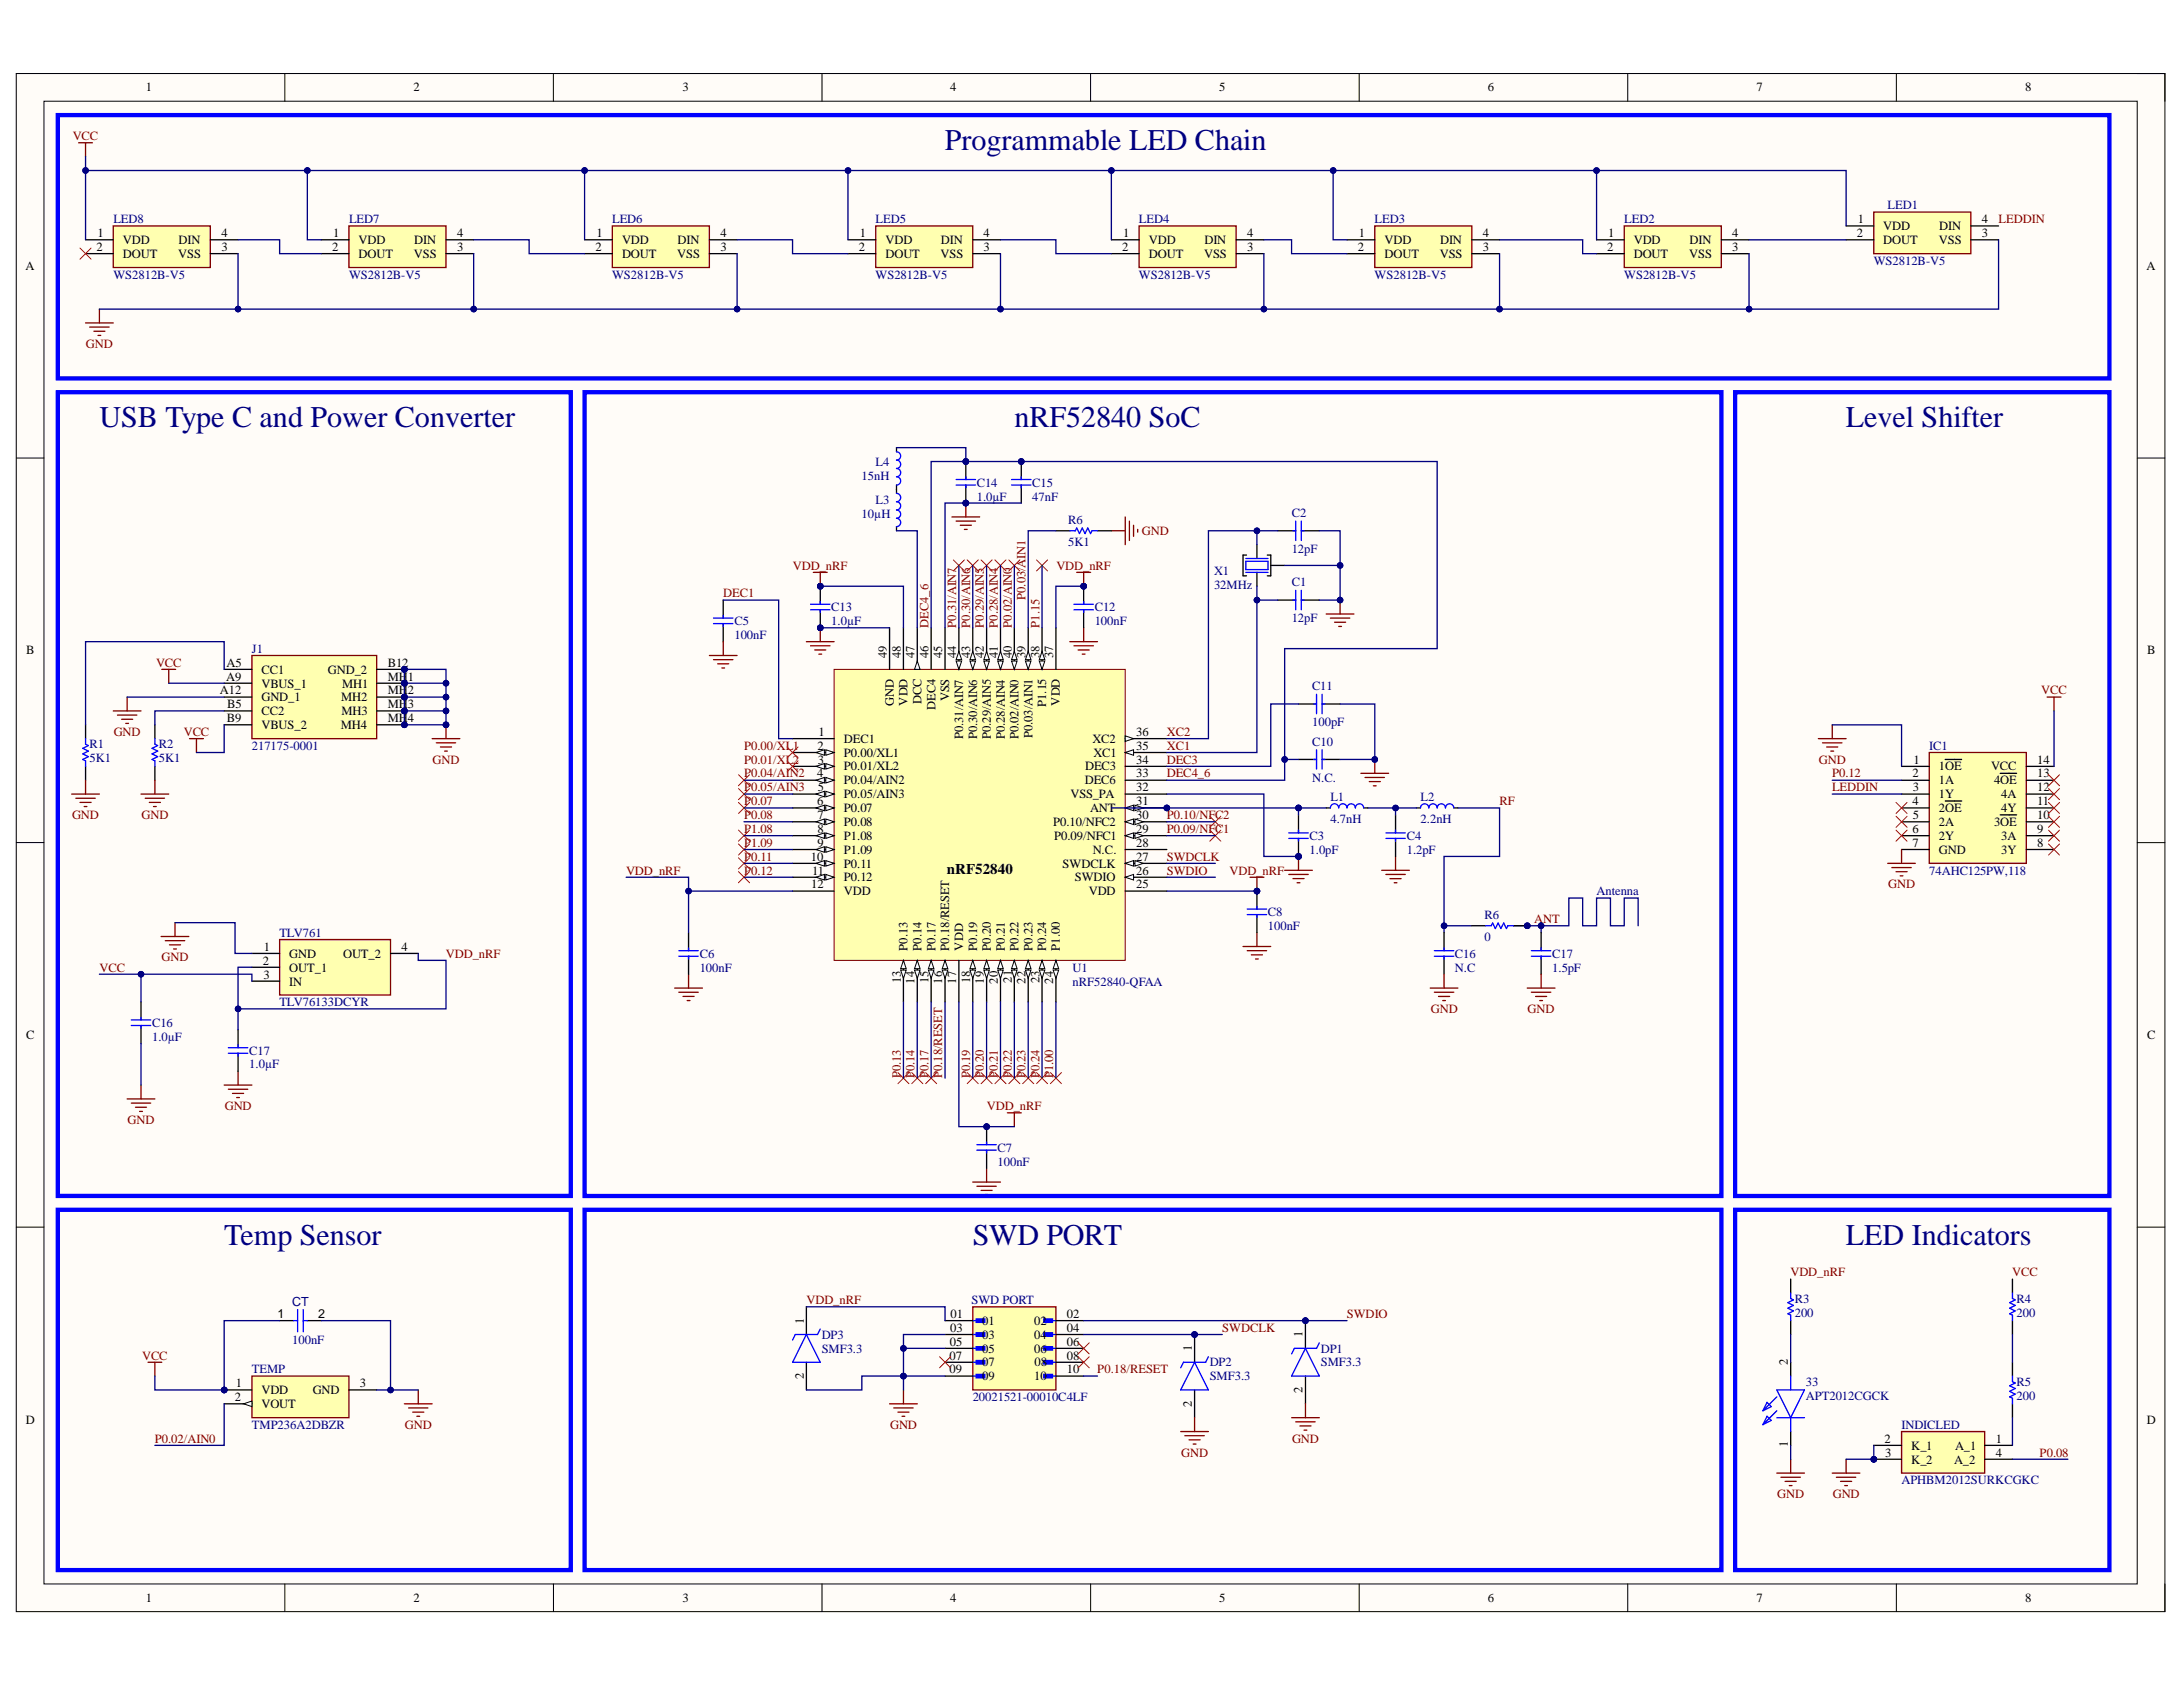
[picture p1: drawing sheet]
<svg xmlns="http://www.w3.org/2000/svg" width="279mm" height="216mm" viewBox="0 0 279 216" stroke-linecap="round" stroke-linejoin="round" font-family="sans-serif">
<defs><g id="words">
<g font-size="3.8" fill="#000080">
<text x="120.9" y="19.2">Programmable LED Chain</text>
<text x="12.7" y="54.7">USB Type C and Power Converter</text>
<text x="129.8" y="54.7">nRF52840 SoC</text>
<text x="236.3" y="54.7">Level Shifter</text>
<text x="28.7" y="159.3">Temp Sensor</text>
<text x="124.5" y="159.3">SWD PORT</text>
<text x="236.3" y="159.3">LED Indicators</text>
</g>
<text font-size="1.9" x="121.2" y="111.8">nRF52840</text>
<g font-size="1.6">
<text x="18.7" y="11.7">1</text>
<text x="52.9" y="11.7">2</text>
<text x="87.4" y="11.7">3</text>
<text x="121.6" y="11.7">4</text>
<text x="156.1" y="11.7">5</text>
<text x="190.4" y="11.7">6</text>
<text x="224.8" y="11.7">7</text>
<text x="259.2" y="11.7">8</text>
<text x="237.8" y="28.6">1</text>
<text x="241" y="29.5">VDD</text>
<text x="248.2" y="29.5">DIN</text>
<text x="253.6" y="28.6">4</text>
<text x="3.3" y="34.5">A</text>
<text x="12.4" y="32.1">2</text>
<text x="12.5" y="30.4">1</text>
<text x="15.7" y="31.2">VDD</text>
<text x="15.7" y="33">DOUT</text>
<text x="22.8" y="33">VSS</text>
<text x="22.8" y="31.2">DIN</text>
<text x="28.3" y="32.1">3</text>
<text x="28.3" y="30.4">4</text>
<text x="42.5" y="32.1">2</text>
<text x="42.6" y="30.4">1</text>
<text x="45.9" y="31.2">VDD</text>
<text x="45.9" y="33">DOUT</text>
<text x="53" y="33">VSS</text>
<text x="53" y="31.2">DIN</text>
<text x="58.5" y="32.1">3</text>
<text x="58.5" y="30.4">4</text>
<text x="76.2" y="32.1">2</text>
<text x="76.4" y="30.4">1</text>
<text x="79.6" y="31.2">VDD</text>
<text x="79.6" y="33">DOUT</text>
<text x="86.7" y="33">VSS</text>
<text x="86.7" y="31.2">DIN</text>
<text x="92.2" y="32.1">3</text>
<text x="92.2" y="30.4">4</text>
<text x="109.9" y="32.1">2</text>
<text x="110" y="30.4">1</text>
<text x="113.3" y="31.2">VDD</text>
<text x="113.3" y="33">DOUT</text>
<text x="120.4" y="33">VSS</text>
<text x="120.4" y="31.2">DIN</text>
<text x="125.9" y="32.1">3</text>
<text x="125.9" y="30.4">4</text>
<text x="143.6" y="32.1">2</text>
<text x="143.7" y="30.4">1</text>
<text x="147" y="31.2">VDD</text>
<text x="147" y="33">DOUT</text>
<text x="154.1" y="33">VSS</text>
<text x="154.2" y="31.2">DIN</text>
<text x="159.6" y="32.1">3</text>
<text x="159.6" y="30.4">4</text>
<text x="173.8" y="32.1">2</text>
<text x="173.9" y="30.4">1</text>
<text x="177.2" y="31.2">VDD</text>
<text x="177.2" y="33">DOUT</text>
<text x="184.3" y="33">VSS</text>
<text x="184.3" y="31.2">DIN</text>
<text x="189.8" y="32.1">3</text>
<text x="189.8" y="30.4">4</text>
<text x="205.7" y="32.1">2</text>
<text x="205.8" y="30.4">1</text>
<text x="209.1" y="31.2">VDD</text>
<text x="209.1" y="33">DOUT</text>
<text x="216.2" y="33">VSS</text>
<text x="216.3" y="31.2">DIN</text>
<text x="221.7" y="32.1">3</text>
<text x="221.7" y="30.4">4</text>
<text x="237.7" y="30.4">2</text>
<text x="241" y="31.2">DOUT</text>
<text x="248.1" y="31.2">VSS</text>
<text x="253.6" y="30.4">3</text>
<text x="274.7" y="34.5">A</text>
<text x="3.3" y="83.8">B</text>
<text x="274.8" y="83.8">B</text>
<text x="28.1" y="88.9">A12</text>
<text x="28.9" y="87.1">A9</text>
<text x="29" y="85.3">A5</text>
<text x="33.5" y="86.2">CC1</text>
<text x="33.5" y="88">VBUS_1</text>
<text x="33.5" y="89.8">GND_1</text>
<text x="42" y="86.2">GND_2</text>
<text x="43.7" y="89.8">MH2</text>
<text x="43.8" y="88">MH1</text>
<text x="49.6" y="85.3">B12</text>
<text x="49.6" y="87.1">MH1</text>
<text x="49.6" y="88.9">MH2</text>
<text x="113.5" y="84.2" transform="rotate(-90 113.5 84.2)">49</text>
<text x="115.3" y="84.2" transform="rotate(-90 115.3 84.2)">48</text>
<text x="117.1" y="84.2" transform="rotate(-90 117.1 84.2)">47</text>
<text x="118.8" y="84.2" transform="rotate(-90 118.8 84.2)">46</text>
<text x="120.6" y="84.2" transform="rotate(-90 120.6 84.2)">45</text>
<text x="121.5" y="89.8" transform="rotate(-90 121.5 89.8)">VSS</text>
<text x="122.4" y="84.2" transform="rotate(-90 122.4 84.2)">44</text>
<text x="124.2" y="84.2" transform="rotate(-90 124.2 84.2)">43</text>
<text x="125.9" y="84.2" transform="rotate(-90 125.9 84.2)">42</text>
<text x="127.7" y="84.2" transform="rotate(-90 127.7 84.2)">41</text>
<text x="129.5" y="84.2" transform="rotate(-90 129.5 84.2)">40</text>
<text x="131.3" y="84.2" transform="rotate(-90 131.3 84.2)">39</text>
<text x="133" y="84.2" transform="rotate(-90 133 84.2)">38</text>
<text x="134.8" y="84.2" transform="rotate(-90 134.8 84.2)">37</text>
<text x="29" y="92.4">B9</text>
<text x="29.1" y="90.7">B5</text>
<text x="33.5" y="91.5">CC2</text>
<text x="33.5" y="93.3">VBUS_2</text>
<text x="43.6" y="93.3">MH4</text>
<text x="43.7" y="91.5">MH3</text>
<text x="49.6" y="90.7">MH3</text>
<text x="49.6" y="92.4">MH4</text>
<text x="104.6" y="96">2</text>
<text x="104.7" y="94.2">1</text>
<text x="108" y="95.1">DEC1</text>
<text x="114.4" y="90.3" transform="rotate(-90 114.4 90.3)">GND</text>
<text x="116.2" y="90.3" transform="rotate(-90 116.2 90.3)">VDD</text>
<text x="117.9" y="90.1" transform="rotate(-90 117.9 90.1)">DCC</text>
<text x="119.7" y="90.9" transform="rotate(-90 119.7 90.9)">DEC4</text>
<text x="123.3" y="94.6" transform="rotate(-90 123.3 94.6)">P0.31/AIN7</text>
<text x="125" y="94.6" transform="rotate(-90 125 94.6)">P0.30/AIN6</text>
<text x="126.8" y="94.6" transform="rotate(-90 126.8 94.6)">P0.29/AIN5</text>
<text x="128.6" y="94.6" transform="rotate(-90 128.6 94.6)">P0.28/AIN4</text>
<text x="130.4" y="94.6" transform="rotate(-90 130.4 94.6)">P0.02/AIN0</text>
<text x="132.2" y="94.5" transform="rotate(-90 132.2 94.5)">P0.03/AIN1</text>
<text x="133.9" y="90.5" transform="rotate(-90 133.9 90.5)">P1.15</text>
<text x="135.7" y="90.3" transform="rotate(-90 135.7 90.3)">VDD</text>
<text x="139.8" y="95.1">XC2</text>
<text x="145.4" y="96">35</text>
<text x="145.4" y="94.2">36</text>
<text x="104.6" y="99.5">4</text>
<text x="104.7" y="97.7">3</text>
<text x="104.7" y="101.3">5</text>
<text x="108" y="96.9">P0.00/XL1</text>
<text x="108" y="98.6">P0.01/XL2</text>
<text x="108" y="100.4">P0.04/AIN2</text>
<text x="138.8" y="100.4">DEC6</text>
<text x="138.9" y="98.6">DEC3</text>
<text x="139.9" y="96.9">XC1</text>
<text x="145.4" y="101.3">32</text>
<text x="145.4" y="99.5">33</text>
<text x="145.4" y="97.7">34</text>
<text x="244.8" y="99.5">2</text>
<text x="244.8" y="101.3">3</text>
<text x="244.9" y="97.7">1</text>
<text x="248.1" y="98.6">1OE</text>
<text x="248.1" y="100.4">1A</text>
<text x="254.8" y="98.6">VCC</text>
<text x="255.2" y="100.4">4OE</text>
<text x="260.8" y="97.7">14</text>
<text x="260.8" y="99.5">13</text>
<text x="260.8" y="101.3">12</text>
<text x="104.6" y="103">6</text>
<text x="104.6" y="104.8">7</text>
<text x="104.6" y="106.6">8</text>
<text x="108" y="102.2">P0.05/AIN3</text>
<text x="108" y="103.9">P0.07</text>
<text x="108" y="105.7">P0.08</text>
<text x="108" y="107.5">P1.08</text>
<text x="134.8" y="105.7">P0.10/NFC2</text>
<text x="134.9" y="107.5">P0.09/NFC1</text>
<text x="137" y="102.2">VSS_PA</text>
<text x="139.5" y="103.9">ANT</text>
<text x="145.4" y="103">31</text>
<text x="145.4" y="106.6">29</text>
<text x="145.4" y="104.8">30</text>
<text x="244.8" y="103">4</text>
<text x="244.8" y="106.6">6</text>
<text x="244.8" y="104.8">5</text>
<text x="248.1" y="102.2">1Y</text>
<text x="248.1" y="103.9">2OE</text>
<text x="248.1" y="105.7">2A</text>
<text x="248.1" y="107.5">2Y</text>
<text x="255.2" y="105.7">3OE</text>
<text x="256.1" y="102.2">4A</text>
<text x="256.1" y="103.9">4Y</text>
<text x="256.1" y="107.5">3A</text>
<text x="260.8" y="103">11</text>
<text x="260.8" y="104.8">10</text>
<text x="260.8" y="106.6">9</text>
<text x="103.8" y="110.1">10</text>
<text x="103.8" y="113.7">12</text>
<text x="103.9" y="111.9">11</text>
<text x="104.6" y="108.4">9</text>
<text x="108" y="109.3">P1.09</text>
<text x="108" y="111">P0.11</text>
<text x="108" y="112.8">P0.12</text>
<text x="136" y="111">SWDCLK</text>
<text x="137.6" y="112.8">SWDIO</text>
<text x="139.9" y="109.3">N.C.</text>
<text x="145.4" y="111.9">26</text>
<text x="145.4" y="110.1">27</text>
<text x="145.4" y="108.4">28</text>
<text x="145.4" y="113.7">25</text>
<text x="244.8" y="108.4">7</text>
<text x="248.1" y="109.3">GND</text>
<text x="256.1" y="109.3">3Y</text>
<text x="260.8" y="108.4">8</text>
<text x="108" y="114.6">VDD</text>
<text x="139.3" y="114.6">VDD</text>
<text x="33.6" y="123.5">2</text>
<text x="33.7" y="125.2">3</text>
<text x="33.8" y="121.7">1</text>
<text x="37" y="122.6">GND</text>
<text x="37" y="124.4">OUT_1</text>
<text x="43.9" y="122.6">OUT_2</text>
<text x="51.4" y="121.7">4</text>
<text x="115.3" y="125.8" transform="rotate(-90 115.3 125.8)">13</text>
<text x="116.2" y="121.6" transform="rotate(-90 116.2 121.6)">P0.13</text>
<text x="117.1" y="125.9" transform="rotate(-90 117.1 125.9)">14</text>
<text x="117.9" y="121.6" transform="rotate(-90 117.9 121.6)">P0.14</text>
<text x="118.8" y="125.8" transform="rotate(-90 118.8 125.8)">15</text>
<text x="119.7" y="121.6" transform="rotate(-90 119.7 121.6)">P0.17</text>
<text x="120.6" y="125.9" transform="rotate(-90 120.6 125.9)">16</text>
<text x="121.5" y="121.6" transform="rotate(-90 121.5 121.6)">P0.18/RESET</text>
<text x="122.4" y="125.9" transform="rotate(-90 122.4 125.9)">17</text>
<text x="123.3" y="121.6" transform="rotate(-90 123.3 121.6)">VDD</text>
<text x="124.2" y="125.8" transform="rotate(-90 124.2 125.8)">18</text>
<text x="125" y="121.6" transform="rotate(-90 125 121.6)">P0.19</text>
<text x="125.9" y="125.9" transform="rotate(-90 125.9 125.9)">19</text>
<text x="126.8" y="121.6" transform="rotate(-90 126.8 121.6)">P0.20</text>
<text x="127.7" y="125.9" transform="rotate(-90 127.7 125.9)">20</text>
<text x="128.6" y="121.6" transform="rotate(-90 128.6 121.6)">P0.21</text>
<text x="129.5" y="125.7" transform="rotate(-90 129.5 125.7)">21</text>
<text x="130.4" y="121.6" transform="rotate(-90 130.4 121.6)">P0.22</text>
<text x="131.3" y="125.9" transform="rotate(-90 131.3 125.9)">22</text>
<text x="132.2" y="121.6" transform="rotate(-90 132.2 121.6)">P0.23</text>
<text x="133" y="125.8" transform="rotate(-90 133 125.8)">23</text>
<text x="133.9" y="121.6" transform="rotate(-90 133.9 121.6)">P0.24</text>
<text x="134.8" y="125.9" transform="rotate(-90 134.8 125.9)">24</text>
<text x="135.7" y="121.6" transform="rotate(-90 135.7 121.6)">P1.00</text>
<text x="37" y="126.1">IN</text>
<text x="3.3" y="133">C</text>
<text x="274.8" y="133">C</text>
<text x="35.5" y="168.7">1</text>
<text x="40.7" y="168.7">2</text>
<text x="102.9" y="169.4" transform="rotate(-90 102.9 169.4)">1</text>
<text x="121.5" y="174">07</text>
<text x="121.6" y="172.2">05</text>
<text x="121.6" y="170.4">03</text>
<text x="121.7" y="168.7">01</text>
<text x="125.7" y="169.6">01</text>
<text x="125.7" y="171.3">03</text>
<text x="125.7" y="173.1">05</text>
<text x="132.4" y="169.6">02</text>
<text x="132.4" y="171.3">04</text>
<text x="132.4" y="173.1">06</text>
<text x="136.6" y="168.7">02</text>
<text x="136.6" y="170.4">04</text>
<text x="136.6" y="172.2">06</text>
<text x="136.6" y="174">08</text>
<text x="152.5" y="172.9" transform="rotate(-90 152.5 172.9)">1</text>
<text x="166.7" y="171.2" transform="rotate(-90 166.7 171.2)">1</text>
<text x="30.1" y="179.3">2</text>
<text x="30.2" y="177.5">1</text>
<text x="33.5" y="178.4">VDD</text>
<text x="40" y="178.4">GND</text>
<text x="46.1" y="177.5">3</text>
<text x="102.9" y="176.5" transform="rotate(-90 102.9 176.5)">2</text>
<text x="121.5" y="175.8">09</text>
<text x="125.7" y="174.9">07</text>
<text x="125.7" y="176.7">09</text>
<text x="132.4" y="176.7">10</text>
<text x="132.4" y="174.9">08</text>
<text x="136.6" y="175.8">10</text>
<text x="166.7" y="178.3" transform="rotate(-90 166.7 178.3)">2</text>
<text x="228.8" y="174.7" transform="rotate(-90 228.8 174.7)">2</text>
<text x="3.3" y="182.2">D</text>
<text x="33.5" y="180.2">VOUT</text>
<text x="152.5" y="180" transform="rotate(-90 152.5 180)">2</text>
<text x="228.8" y="185.2" transform="rotate(-90 228.8 185.2)">1</text>
<text x="241.2" y="184.6">2</text>
<text x="244.6" y="185.5">K_1</text>
<text x="250.2" y="185.5">A_1</text>
<text x="255.4" y="184.6">1</text>
<text x="274.8" y="182.2">D</text>
<text x="241.3" y="186.4">3</text>
<text x="244.6" y="187.3">K_2</text>
<text x="250.1" y="187.3">A_2</text>
<text x="255.4" y="186.4">4</text>
<text x="18.7" y="205">1</text>
<text x="52.9" y="205">2</text>
<text x="87.4" y="205">3</text>
<text x="121.6" y="205">4</text>
<text x="156.1" y="205">5</text>
<text x="190.4" y="205">6</text>
<text x="224.8" y="205">7</text>
<text x="259.2" y="205">8</text>
</g>
<g font-size="1.6" fill="#800000">
<text x="9.3" y="17.9">VCC</text>
<text x="255.8" y="28.6">LEDDIN</text>
<text x="11" y="44.5">GND</text>
<text x="146.2" y="68.5">GND</text>
<text x="92.6" y="76.4">DEC1</text>
<text x="101.5" y="72.9">VDD_nRF</text>
<text x="131.3" y="76.8" transform="rotate(-90 131.3 76.8)">P0.03/AIN1</text>
<text x="135.2" y="72.9">VDD_nRF</text>
<text x="118.8" y="80.3" transform="rotate(-90 118.8 80.3)">DEC4_6</text>
<text x="122.4" y="80.3" transform="rotate(-90 122.4 80.3)">P0.31/AIN7</text>
<text x="124.2" y="80.3" transform="rotate(-90 124.2 80.3)">P0.30/AIN6</text>
<text x="125.9" y="80.3" transform="rotate(-90 125.9 80.3)">P0.29/AIN5</text>
<text x="127.7" y="80.3" transform="rotate(-90 127.7 80.3)">P0.28/AIN4</text>
<text x="129.5" y="80.3" transform="rotate(-90 129.5 80.3)">P0.02/AIN0</text>
<text x="133" y="80.3" transform="rotate(-90 133 80.3)">P1.15</text>
<text x="20" y="85.3">VCC</text>
<text x="261.3" y="88.9">VCC</text>
<text x="14.6" y="94.2">GND</text>
<text x="23.5" y="94.2">VCC</text>
<text x="95.2" y="96">P0.00/XL1</text>
<text x="149.3" y="96">XC1</text>
<text x="149.3" y="94.2">XC2</text>
<text x="55.4" y="97.7">GND</text>
<text x="95.2" y="97.7">P0.01/XL2</text>
<text x="95.2" y="99.5">P0.04/AIN2</text>
<text x="95.2" y="101.3">P0.05/AIN3</text>
<text x="149.3" y="97.7">DEC3</text>
<text x="149.3" y="99.5">DEC4_6</text>
<text x="232.8" y="97.7">GND</text>
<text x="234.5" y="99.5">P0.12</text>
<text x="234.5" y="101.3">LEDDIN</text>
<text x="9.2" y="104.8">GND</text>
<text x="18.1" y="104.8">GND</text>
<text x="95.2" y="103">P0.07</text>
<text x="95.2" y="104.8">P0.08</text>
<text x="95.2" y="106.6">P1.08</text>
<text x="149.3" y="104.8">P0.10/NFC2</text>
<text x="149.3" y="106.6">P0.09/NFC1</text>
<text x="191.9" y="103">RF</text>
<text x="80.1" y="111.9">VDD_nRF</text>
<text x="95.2" y="110.1">P0.11</text>
<text x="95.2" y="111.9">P0.12</text>
<text x="95.2" y="108.4">P1.09</text>
<text x="149.3" y="110.1">SWDCLK</text>
<text x="149.3" y="111.9">SWDIO</text>
<text x="157.4" y="111.9">VDD_nRF</text>
<text x="241.7" y="113.7">GND</text>
<text x="196.4" y="118.1">ANT</text>
<text x="12.7" y="124.4">VCC</text>
<text x="20.7" y="123">GND</text>
<text x="57.1" y="122.6">VDD_nRF</text>
<text x="183.1" y="129.6">GND</text>
<text x="195.5" y="129.6">GND</text>
<text x="115.3" y="138" transform="rotate(-90 115.3 138)">P0.13</text>
<text x="117.1" y="138" transform="rotate(-90 117.1 138)">P0.14</text>
<text x="118.8" y="138" transform="rotate(-90 118.8 138)">P0.17</text>
<text x="120.6" y="138" transform="rotate(-90 120.6 138)">P0.18/RESET</text>
<text x="124.2" y="138" transform="rotate(-90 124.2 138)">P0.19</text>
<text x="125.9" y="138" transform="rotate(-90 125.9 138)">P0.20</text>
<text x="127.7" y="138" transform="rotate(-90 127.7 138)">P0.21</text>
<text x="129.5" y="138" transform="rotate(-90 129.5 138)">P0.22</text>
<text x="131.3" y="138" transform="rotate(-90 131.3 138)">P0.23</text>
<text x="133" y="138" transform="rotate(-90 133 138)">P0.24</text>
<text x="134.8" y="138" transform="rotate(-90 134.8 138)">P1.00</text>
<text x="16.3" y="143.8">GND</text>
<text x="28.8" y="142.1">GND</text>
<text x="126.3" y="142.1">VDD_nRF</text>
<text x="103.2" y="166.9">VDD_nRF</text>
<text x="229.2" y="163.3">VDD_nRF</text>
<text x="257.5" y="163.3">VCC</text>
<text x="18.2" y="174">VCC</text>
<text x="156.4" y="170.4">SWDCLK</text>
<text x="172.4" y="168.7">SWDIO</text>
<text x="140.4" y="175.8">P0.18/RESET</text>
<text x="19.8" y="184.6">P0.02/AIN0</text>
<text x="51.8" y="182.9">GND</text>
<text x="113.9" y="182.9">GND</text>
<text x="165.4" y="184.6">GND</text>
<text x="151.2" y="186.4">GND</text>
<text x="227.5" y="191.7">GND</text>
<text x="234.6" y="191.7">GND</text>
<text x="261.1" y="186.4">P0.08</text>
</g>
<g font-size="1.6" fill="#000080">
<text x="14.5" y="28.6">LED8</text>
<text x="44.7" y="28.6">LED7</text>
<text x="78.3" y="28.6">LED6</text>
<text x="112.1" y="28.6">LED5</text>
<text x="145.8" y="28.6">LED4</text>
<text x="175.9" y="28.6">LED3</text>
<text x="207.9" y="28.6">LED2</text>
<text x="241.6" y="26.8">LED1</text>
<text x="14.5" y="35.7">WS2812B-V5</text>
<text x="44.7" y="35.7">WS2812B-V5</text>
<text x="78.3" y="35.7">WS2812B-V5</text>
<text x="112.1" y="35.7">WS2812B-V5</text>
<text x="145.8" y="35.7">WS2812B-V5</text>
<text x="175.9" y="35.7">WS2812B-V5</text>
<text x="207.9" y="35.7">WS2812B-V5</text>
<text x="239.8" y="33.9">WS2812B-V5</text>
<text x="112.1" y="59.6">L4</text>
<text x="110.3" y="61.4">15nH</text>
<text x="112.1" y="64.6">L3</text>
<text x="125" y="62.3">C14</text>
<text x="125" y="64.1">1.0µF</text>
<text x="132.1" y="62.3">C15</text>
<text x="132.1" y="64.1">47nF</text>
<text x="110.3" y="66.3">10µH</text>
<text x="136.7" y="69.9">5K1</text>
<text x="136.7" y="67.1">R6</text>
<text x="165.3" y="66.2">C2</text>
<text x="165.3" y="70.8">12pF</text>
<text x="155.4" y="73.6">X1</text>
<text x="155.4" y="75.4">32MHz</text>
<text x="165.3" y="75">C1</text>
<text x="32.2" y="83.5">J1</text>
<text x="94" y="80">C5</text>
<text x="94" y="81.8">100nF</text>
<text x="106.4" y="78.2">C13</text>
<text x="106.4" y="80">1.0µF</text>
<text x="140.1" y="78.2">C12</text>
<text x="140.1" y="80">100nF</text>
<text x="165.3" y="79.7">12pF</text>
<text x="167.9" y="88.3">C11</text>
<text x="11.5" y="95.8">R1</text>
<text x="20.3" y="95.8">R2</text>
<text x="32.2" y="96">217175-0001</text>
<text x="167.9" y="92.9">100pF</text>
<text x="167.9" y="95.4">C10</text>
<text x="246.9" y="96">IC1</text>
<text x="11.5" y="97.5">5K1</text>
<text x="20.3" y="97.5">5K1</text>
<text x="167.9" y="100">N.C.</text>
<text x="167.6" y="107.5">C3</text>
<text x="170.3" y="102.5">L1</text>
<text x="170.3" y="105.4">4.7nH</text>
<text x="180" y="107.5">C4</text>
<text x="181.8" y="102.5">L2</text>
<text x="181.8" y="105.4">2.2nH</text>
<text x="167.6" y="109.3">1.0pF</text>
<text x="180" y="109.3">1.2pF</text>
<text x="246.9" y="111.9">74AHC125PW,118</text>
<text x="35.8" y="119.9">TLV761</text>
<text x="162.3" y="117.2">C8</text>
<text x="162.3" y="119">100nF</text>
<text x="190" y="117.6">R6</text>
<text x="204.3" y="114.6">Antenna</text>
<text x="89.6" y="122.6">C6</text>
<text x="89.6" y="124.4">100nF</text>
<text x="137.3" y="124.4">U1</text>
<text x="186.2" y="122.6">C16</text>
<text x="186.2" y="124.4">N.C</text>
<text x="190" y="120.4">0</text>
<text x="198.7" y="122.6">C17</text>
<text x="198.7" y="124.4">1.5pF</text>
<text x="19.5" y="131.4">C16</text>
<text x="35.8" y="128.7">TLV76133DCYR</text>
<text x="137.3" y="126.1">nRF52840-QFAA</text>
<text x="19.5" y="133.2">1.0µF</text>
<text x="31.9" y="135">C17</text>
<text x="31.9" y="136.7">1.0µF</text>
<text x="127.7" y="147.4">C7</text>
<text x="127.7" y="149.2">100nF</text>
<text x="37.4" y="167.1">CT</text>
<text x="124.3" y="166.9">SWD PORT</text>
<text x="229.7" y="166.7">R3</text>
<text x="258.1" y="166.7">R4</text>
<text x="37.4" y="172">100nF</text>
<text x="105.2" y="171.3">DP3</text>
<text x="105.2" y="173.1">SMF3.3</text>
<text x="169" y="173.1">DP1</text>
<text x="229.7" y="168.5">200</text>
<text x="258.1" y="168.5">200</text>
<text x="32.2" y="175.8">TEMP</text>
<text x="124.5" y="179.3">20021521-00010C4LF</text>
<text x="154.8" y="174.9">DP2</text>
<text x="154.8" y="176.7">SMF3.3</text>
<text x="169" y="174.9">SMF3.3</text>
<text x="231.1" y="177.4">33</text>
<text x="231.1" y="179.2">APT2012CGCK</text>
<text x="258.1" y="179.2">200</text>
<text x="258.1" y="177.4">R5</text>
<text x="32.2" y="182.9">TMP236A2DBZR</text>
<text x="243.4" y="182.9">INDICLED</text>
<text x="243.4" y="189.9">APHBM2012SURKCGKC</text>
</g>
</g></defs>
<path d="M2.1 9.4h275v196.9h-275z" fill-rule="evenodd" fill="#fffcf8"/>
<path d="M2.1 9.4h275v196.9h-275z" fill="none" stroke="#000" stroke-width=".13"/>
<path d="M5.6 13h267.9v189.7h-267.9z" fill-rule="evenodd" fill="#fffcf8"/>
<g fill="none" stroke="#000" stroke-width=".13">
<path d="M2.1 9.4h3.5M5.6 13h267.9v189.7h-267.9zM36.5 9.4v3.6M70.8 9.4v3.6M105.2 9.4v3.6M139.6 9.4v3.6M174 9.4v3.6M208.3 9.4v3.6M242.7 9.4v3.6M273.5 9.4h3.6v3.6M2.1 58.6h3.5M273.5 58.6h3.6"/>
<path d="M2.1 107.8h3.5M273.5 107.8h3.6M2.1 157h3.5M273.5 157h3.6M36.5 202.7v3.6M70.8 202.7v3.6M105.2 202.7v3.6M139.6 202.7v3.6M174 202.7v3.6M208.3 202.7v3.6M242.7 202.7v3.6M277.1 202.7v3.6"/>
</g>
<path d="M207.9 28.9h12.4v5.3h-12.4z" fill-rule="evenodd" fill="#ffffb0"/>
<path d="M207.9 28.9h12.4v5.3h-12.4z" fill="none" stroke="#800000" stroke-width=".17"/>
<path d="M204.3 30.7h3.6M204.3 32.5h3.6M220.3 30.7h3.6M220.3 32.5h3.6" fill="none" stroke="#000" stroke-width=".17"/>
<path d="M176 28.9h12.4v5.3h-12.4z" fill-rule="evenodd" fill="#ffffb0"/>
<path d="M176 28.9h12.4v5.3h-12.4z" fill="none" stroke="#800000" stroke-width=".17"/>
<path d="M172.4 30.7h3.6M172.4 32.5h3.6M188.4 30.7h3.5M188.4 32.5h3.5" fill="none" stroke="#000" stroke-width=".17"/>
<path d="M145.8 28.9h12.4v5.3h-12.4z" fill-rule="evenodd" fill="#ffffb0"/>
<path d="M145.8 28.9h12.4v5.3h-12.4z" fill="none" stroke="#800000" stroke-width=".17"/>
<path d="M142.2 30.7h3.6M142.2 32.5h3.6M158.2 30.7h3.6M158.2 32.5h3.6" fill="none" stroke="#000" stroke-width=".17"/>
<path d="M112.1 28.9h12.4v5.3h-12.4z" fill-rule="evenodd" fill="#ffffb0"/>
<path d="M112.1 28.9h12.4v5.3h-12.4z" fill="none" stroke="#800000" stroke-width=".17"/>
<path d="M108.5 30.7h3.6M108.5 32.5h3.6M124.5 30.7h3.6M124.5 32.5h3.6" fill="none" stroke="#000" stroke-width=".17"/>
<path d="M78.4 28.9h12.4v5.3h-12.4z" fill-rule="evenodd" fill="#ffffb0"/>
<path d="M78.4 28.9h12.4v5.3h-12.4z" fill="none" stroke="#800000" stroke-width=".17"/>
<path d="M74.8 30.7h3.6M74.8 32.5h3.6M90.8 30.7h3.5M90.8 32.5h3.5" fill="none" stroke="#000" stroke-width=".17"/>
<path d="M44.7 28.9h12.4v5.3h-12.4z" fill-rule="evenodd" fill="#ffffb0"/>
<path d="M44.7 28.9h12.4v5.3h-12.4z" fill="none" stroke="#800000" stroke-width=".17"/>
<path d="M41.1 30.7h3.6M41.1 32.5h3.6M57.1 30.7h3.5M57.1 32.5h3.5" fill="none" stroke="#000" stroke-width=".17"/>
<path d="M14.5 28.9h12.4v5.3h-12.4z" fill-rule="evenodd" fill="#ffffb0"/>
<path d="M14.5 28.9h12.4v5.3h-12.4z" fill="none" stroke="#800000" stroke-width=".17"/>
<path d="M10.9 30.7h3.6M10.9 32.5h3.6M26.9 30.7h3.6M26.9 32.5h3.6" fill="none" stroke="#000" stroke-width=".17"/>
<path d="M239.8 27.1h12.4v5.4h-12.4z" fill-rule="evenodd" fill="#ffffb0"/>
<path d="M10.1 18.3h1.7M10.9 18.3v1.7M12.7 39.6v1.7M239.8 27.1h12.4v5.4h-12.4zM10.9 41.3h3.6M11.5 41.9h2.5M12 42.4h1.4M12.5 42.9h.4" fill="none" stroke="#800000" stroke-width=".17"/>
<path d="M236.3 28.9h3.5M236.3 30.7h3.5M252.2 28.9h3.6M252.2 30.7h3.6" fill="none" stroke="#000" stroke-width=".17"/>
<path d="M10.2 31.8l1.5 1.4M11.7 31.8l-1.5 1.4" fill="none" stroke="#f00" stroke-width=".13"/>
<circle cx="28.7" cy="177.9" r=".35" fill="#000080"/>
<circle cx="28.7" cy="177.9" r=".35" fill="none" stroke="#000080" stroke-width=".13"/>
<path d="M32.2 176.1h12.5v5.3h-12.5z" fill-rule="evenodd" fill="#ffffb0"/>
<path d="M32.2 176.1h12.5v5.3h-12.5z" fill="none" stroke="#800000" stroke-width=".17"/>
<path d="M28.7 177.9h3.5" fill="none" stroke="#000" stroke-width=".17"/>
<circle cx="28.7" cy="177.9" r=".35" fill="#000080"/>
<circle cx="28.7" cy="177.9" r=".35" fill="none" stroke="#000080" stroke-width=".13"/>
<path d="M28.7 179.7h3.5" fill="none" stroke="#000" stroke-width=".17"/>
<path d="M31.2 179.7l1-.4v.7z" fill="#f8fcff"/>
<path d="M31.2 179.7l1-.4v.7z" fill="none" stroke="#000" stroke-width=".13"/>
<path d="M35.8 169h1.8M39.3 169h1.8M44.7 177.9h3.5" fill="none" stroke="#000" stroke-width=".17"/>
<path d="M18.9 174.3h1.8M19.8 174.3v1.8M51.8 179.7h3.5M53.5 177.9v1.8M52.3 180.2h2.5M52.8 180.7h1.4M53.4 181.3h.3" fill="none" stroke="#800000" stroke-width=".17"/>
<path d="M37.6 169h.5M38.1 167.6v2.8M38.8 167.6v2.8M38.8 169h.5" fill="none" stroke="#00f" stroke-width=".17"/>
<circle cx="149.3" cy="103.4" r=".35" fill="#000080"/>
<circle cx="149.3" cy="103.4" r=".35" fill="none" stroke="#000080" stroke-width=".13"/>
<path d="M106.8 85.7h37.2v37.2h-37.2z" fill-rule="evenodd" fill="#ffffb0"/>
<path d="M106.8 85.7h37.2v37.2h-37.2z" fill="none" stroke="#800000" stroke-width=".13"/>
<path d="M101.4 94.5h5.4M101.4 108.7h5.4" fill="none" stroke="#000" stroke-width=".17"/>
<path d="M105.7 108.4l1.1 .3-1.1 .4z" fill="#f8fcff"/>
<path d="M105.7 108.4l1.1 .3-1.1 .4z" fill="none" stroke="#000" stroke-width=".13"/>
<path d="M104.5 108.7l1-.3v.7z" fill="#f8fcff"/>
<path d="M104.5 108.7l1-.3v.7z" fill="none" stroke="#000" stroke-width=".13"/>
<path d="M144 101.6h5.3M144 103.4h5.3" fill="none" stroke="#000" stroke-width=".17"/>
<path d="M144 103.4l1.1-.4v.8z" fill="#f8fcff"/>
<path d="M144 103.4l1.1-.4v.8z" fill="none" stroke="#000" stroke-width=".13"/>
<path d="M145.3 103l1 .4-1 .4z" fill="#f8fcff"/>
<path d="M145.3 103l1 .4-1 .4z" fill="none" stroke="#000" stroke-width=".13"/>
<circle cx="149.3" cy="103.4" r=".35" fill="#000080"/>
<circle cx="149.3" cy="103.4" r=".35" fill="none" stroke="#000080" stroke-width=".13"/>
<path d="M144 99.9h5.3M144 98.1h5.3M144 96.3h5.3" fill="none" stroke="#000" stroke-width=".17"/>
<path d="M144 96.3l1.1-.3v.7z" fill="#f8fcff"/>
<path d="M144 96.3l1.1-.3v.7z" fill="none" stroke="#000" stroke-width=".13"/>
<path d="M144 94.5h5.3" fill="none" stroke="#000" stroke-width=".17"/>
<path d="M144 94.2l1.1 .3-1.1 .4z" fill="#f8fcff"/>
<path d="M144 94.2l1.1 .3-1.1 .4z" fill="none" stroke="#000" stroke-width=".13"/>
<path d="M101.4 96.3h5.4" fill="none" stroke="#000" stroke-width=".17"/>
<path d="M105.7 96l1.1 .3-1.1 .4z" fill="#f8fcff"/>
<path d="M105.7 96l1.1 .3-1.1 .4z" fill="none" stroke="#000" stroke-width=".13"/>
<path d="M104.5 96.3l1-.3v.7z" fill="#f8fcff"/>
<path d="M104.5 96.3l1-.3v.7z" fill="none" stroke="#000" stroke-width=".13"/>
<path d="M101.4 98.1h5.4" fill="none" stroke="#000" stroke-width=".17"/>
<path d="M105.7 97.7l1.1 .4-1.1 .3z" fill="#f8fcff"/>
<path d="M105.7 97.7l1.1 .4-1.1 .3z" fill="none" stroke="#000" stroke-width=".13"/>
<path d="M104.5 98.1l1-.4v.7z" fill="#f8fcff"/>
<path d="M104.5 98.1l1-.4v.7z" fill="none" stroke="#000" stroke-width=".13"/>
<path d="M101.4 99.9h5.4" fill="none" stroke="#000" stroke-width=".17"/>
<path d="M105.7 99.5l1.1 .4-1.1 .3z" fill="#f8fcff"/>
<path d="M105.7 99.5l1.1 .4-1.1 .3z" fill="none" stroke="#000" stroke-width=".13"/>
<path d="M104.5 99.9l1-.4v.7z" fill="#f8fcff"/>
<path d="M104.5 99.9l1-.4v.7z" fill="none" stroke="#000" stroke-width=".13"/>
<path d="M101.4 101.6h5.4" fill="none" stroke="#000" stroke-width=".17"/>
<path d="M105.7 101.3l1.1 .3-1.1 .4z" fill="#f8fcff"/>
<path d="M105.7 101.3l1.1 .3-1.1 .4z" fill="none" stroke="#000" stroke-width=".13"/>
<path d="M104.5 101.6l1-.3v.7z" fill="#f8fcff"/>
<path d="M104.5 101.6l1-.3v.7z" fill="none" stroke="#000" stroke-width=".13"/>
<path d="M101.4 103.4h5.4" fill="none" stroke="#000" stroke-width=".17"/>
<path d="M105.7 103l1.1 .4-1.1 .4z" fill="#f8fcff"/>
<path d="M105.7 103l1.1 .4-1.1 .4z" fill="none" stroke="#000" stroke-width=".13"/>
<path d="M104.5 103.4l1-.4v.8z" fill="#f8fcff"/>
<path d="M104.5 103.4l1-.4v.8z" fill="none" stroke="#000" stroke-width=".13"/>
<path d="M101.4 105.2h5.4" fill="none" stroke="#000" stroke-width=".17"/>
<path d="M105.7 104.8l1.1 .4-1.1 .3z" fill="#f8fcff"/>
<path d="M105.7 104.8l1.1 .4-1.1 .3z" fill="none" stroke="#000" stroke-width=".13"/>
<path d="M104.5 105.2l1-.4v.7z" fill="#f8fcff"/>
<path d="M104.5 105.2l1-.4v.7z" fill="none" stroke="#000" stroke-width=".13"/>
<path d="M101.4 106.9h5.4" fill="none" stroke="#000" stroke-width=".17"/>
<path d="M105.7 106.6l1.1 .3-1.1 .4z" fill="#f8fcff"/>
<path d="M105.7 106.6l1.1 .3-1.1 .4z" fill="none" stroke="#000" stroke-width=".13"/>
<path d="M104.5 106.9l1-.3v.7z" fill="#f8fcff"/>
<path d="M104.5 106.9l1-.3v.7z" fill="none" stroke="#000" stroke-width=".13"/>
<path d="M101.4 110.5h5.4" fill="none" stroke="#000" stroke-width=".17"/>
<path d="M105.7 110.1l1.1 .4-1.1 .3z" fill="#f8fcff"/>
<path d="M105.7 110.1l1.1 .4-1.1 .3z" fill="none" stroke="#000" stroke-width=".13"/>
<path d="M104.5 110.5l1-.4v.7z" fill="#f8fcff"/>
<path d="M104.5 110.5l1-.4v.7z" fill="none" stroke="#000" stroke-width=".13"/>
<path d="M101.4 112.3h5.4" fill="none" stroke="#000" stroke-width=".17"/>
<path d="M105.7 111.9l1.1 .4-1.1 .3z" fill="#f8fcff"/>
<path d="M105.7 111.9l1.1 .4-1.1 .3z" fill="none" stroke="#000" stroke-width=".13"/>
<path d="M104.5 112.3l1-.4v.7z" fill="#f8fcff"/>
<path d="M104.5 112.3l1-.4v.7z" fill="none" stroke="#000" stroke-width=".13"/>
<path d="M101.4 114h5.4M115.6 122.9v5.3" fill="none" stroke="#000" stroke-width=".17"/>
<path d="M115.6 122.9l.4 1.1h-.7z" fill="#f8fcff"/>
<path d="M115.6 122.9l.4 1.1h-.7z" fill="none" stroke="#000" stroke-width=".13"/>
<path d="M115.3 124.2h.7l-.4 1z" fill="#f8fcff"/>
<path d="M115.3 124.2h.7l-.4 1z" fill="none" stroke="#000" stroke-width=".13"/>
<path d="M144 112.3h5.3" fill="none" stroke="#000" stroke-width=".17"/>
<path d="M144 112.3l1.1-.4v.7z" fill="#f8fcff"/>
<path d="M144 112.3l1.1-.4v.7z" fill="none" stroke="#000" stroke-width=".13"/>
<path d="M144 110.5h5.3" fill="none" stroke="#000" stroke-width=".17"/>
<path d="M144 110.5l1.1-.4v.7z" fill="#f8fcff"/>
<path d="M144 110.5l1.1-.4v.7z" fill="none" stroke="#000" stroke-width=".13"/>
<path d="M145.3 110.1l1 .4-1 .3z" fill="#f8fcff"/>
<path d="M145.3 110.1l1 .4-1 .3z" fill="none" stroke="#000" stroke-width=".13"/>
<path d="M144 108.7h5.3M144 106.9h5.3" fill="none" stroke="#000" stroke-width=".17"/>
<path d="M144 106.9l1.1-.3v.7z" fill="#f8fcff"/>
<path d="M144 106.9l1.1-.3v.7z" fill="none" stroke="#000" stroke-width=".13"/>
<path d="M145.3 106.6l1 .3-1 .4z" fill="#f8fcff"/>
<path d="M145.3 106.6l1 .3-1 .4z" fill="none" stroke="#000" stroke-width=".13"/>
<path d="M117.4 122.9v5.3" fill="none" stroke="#000" stroke-width=".17"/>
<path d="M117.4 122.9l.4 1.1h-.8z" fill="#f8fcff"/>
<path d="M117.4 122.9l.4 1.1h-.8z" fill="none" stroke="#000" stroke-width=".13"/>
<path d="M117 124.2h.8l-.4 1z" fill="#f8fcff"/>
<path d="M117 124.2h.8l-.4 1z" fill="none" stroke="#000" stroke-width=".13"/>
<path d="M119.2 122.9v5.3" fill="none" stroke="#000" stroke-width=".17"/>
<path d="M119.2 122.9l.3 1.1h-.7z" fill="#f8fcff"/>
<path d="M119.2 122.9l.3 1.1h-.7z" fill="none" stroke="#000" stroke-width=".13"/>
<path d="M118.8 124.2h.7l-.3 1z" fill="#f8fcff"/>
<path d="M118.8 124.2h.7l-.3 1z" fill="none" stroke="#000" stroke-width=".13"/>
<path d="M121 122.9v5.3" fill="none" stroke="#000" stroke-width=".17"/>
<path d="M121 122.9l.3 1.1h-.7z" fill="#f8fcff"/>
<path d="M121 122.9l.3 1.1h-.7z" fill="none" stroke="#000" stroke-width=".13"/>
<path d="M120.6 124.2h.7l-.3 1z" fill="#f8fcff"/>
<path d="M120.6 124.2h.7l-.3 1z" fill="none" stroke="#000" stroke-width=".13"/>
<path d="M122.7 122.9v5.3M124.5 122.9v5.3" fill="none" stroke="#000" stroke-width=".17"/>
<path d="M124.5 122.9l.4 1.1h-.8z" fill="#f8fcff"/>
<path d="M124.5 122.9l.4 1.1h-.8z" fill="none" stroke="#000" stroke-width=".13"/>
<path d="M124.1 124.2h.8l-.4 1z" fill="#f8fcff"/>
<path d="M124.1 124.2h.8l-.4 1z" fill="none" stroke="#000" stroke-width=".13"/>
<path d="M126.3 122.9v5.3" fill="none" stroke="#000" stroke-width=".17"/>
<path d="M126.3 122.9l.3 1.1h-.7z" fill="#f8fcff"/>
<path d="M126.3 122.9l.3 1.1h-.7z" fill="none" stroke="#000" stroke-width=".13"/>
<path d="M125.9 124.2h.7l-.3 1z" fill="#f8fcff"/>
<path d="M125.9 124.2h.7l-.3 1z" fill="none" stroke="#000" stroke-width=".13"/>
<path d="M128.1 122.9v5.3" fill="none" stroke="#000" stroke-width=".17"/>
<path d="M128.1 122.9l.3 1.1h-.7z" fill="#f8fcff"/>
<path d="M128.1 122.9l.3 1.1h-.7z" fill="none" stroke="#000" stroke-width=".13"/>
<path d="M127.7 124.2h.7l-.3 1z" fill="#f8fcff"/>
<path d="M127.7 124.2h.7l-.3 1z" fill="none" stroke="#000" stroke-width=".13"/>
<path d="M129.8 122.9v5.3" fill="none" stroke="#000" stroke-width=".17"/>
<path d="M129.8 122.9l.4 1.1h-.7z" fill="#f8fcff"/>
<path d="M129.8 122.9l.4 1.1h-.7z" fill="none" stroke="#000" stroke-width=".13"/>
<path d="M129.5 124.2h.7l-.4 1z" fill="#f8fcff"/>
<path d="M129.5 124.2h.7l-.4 1z" fill="none" stroke="#000" stroke-width=".13"/>
<path d="M131.6 122.9v5.3" fill="none" stroke="#000" stroke-width=".17"/>
<path d="M131.6 122.9l.4 1.1h-.8z" fill="#f8fcff"/>
<path d="M131.6 122.9l.4 1.1h-.8z" fill="none" stroke="#000" stroke-width=".13"/>
<path d="M131.2 124.2h.8l-.4 1z" fill="#f8fcff"/>
<path d="M131.2 124.2h.8l-.4 1z" fill="none" stroke="#000" stroke-width=".13"/>
<path d="M133.4 122.9v5.3" fill="none" stroke="#000" stroke-width=".17"/>
<path d="M133.4 122.9l.3 1.1h-.7z" fill="#f8fcff"/>
<path d="M133.4 122.9l.3 1.1h-.7z" fill="none" stroke="#000" stroke-width=".13"/>
<path d="M133 124.2h.7l-.3 1z" fill="#f8fcff"/>
<path d="M133 124.2h.7l-.3 1z" fill="none" stroke="#000" stroke-width=".13"/>
<path d="M135.1 122.9v5.3" fill="none" stroke="#000" stroke-width=".17"/>
<path d="M135.1 122.9l.4 1.1h-.7z" fill="#f8fcff"/>
<path d="M135.1 122.9l.4 1.1h-.7z" fill="none" stroke="#000" stroke-width=".13"/>
<path d="M134.8 124.2h.7l-.4 1z" fill="#f8fcff"/>
<path d="M134.8 124.2h.7l-.4 1z" fill="none" stroke="#000" stroke-width=".13"/>
<path d="M124.5 80.3v5.4" fill="none" stroke="#000" stroke-width=".17"/>
<path d="M124.1 84.6h.8l-.4 1.1z" fill="#f8fcff"/>
<path d="M124.1 84.6h.8l-.4 1.1z" fill="none" stroke="#000" stroke-width=".13"/>
<path d="M124.5 83.4l.4 1h-.8z" fill="#f8fcff"/>
<path d="M124.5 83.4l.4 1h-.8z" fill="none" stroke="#000" stroke-width=".13"/>
<path d="M122.7 80.3v5.4" fill="none" stroke="#000" stroke-width=".17"/>
<path d="M122.4 84.6h.7l-.4 1.1z" fill="#f8fcff"/>
<path d="M122.4 84.6h.7l-.4 1.1z" fill="none" stroke="#000" stroke-width=".13"/>
<path d="M122.7 83.4l.4 1h-.7z" fill="#f8fcff"/>
<path d="M122.7 83.4l.4 1h-.7z" fill="none" stroke="#000" stroke-width=".13"/>
<path d="M115.6 80.3v5.4M117.4 80.3v5.4M119.2 80.3v5.4M121 80.3v5.4" fill="none" stroke="#000" stroke-width=".17"/>
<path d="M117.4 84.6l.4 1.1h-.8z" fill="#f8fcff"/>
<path d="M117.4 84.6l.4 1.1h-.8z" fill="none" stroke="#000" stroke-width=".13"/>
<path d="M133.4 80.3v5.4" fill="none" stroke="#000" stroke-width=".17"/>
<path d="M133 84.6h.7l-.3 1.1z" fill="#f8fcff"/>
<path d="M133 84.6h.7l-.3 1.1z" fill="none" stroke="#000" stroke-width=".13"/>
<path d="M133.4 83.4l.3 1h-.7z" fill="#f8fcff"/>
<path d="M133.4 83.4l.3 1h-.7z" fill="none" stroke="#000" stroke-width=".13"/>
<path d="M131.6 80.3v5.4" fill="none" stroke="#000" stroke-width=".17"/>
<path d="M131.2 84.6h.8l-.4 1.1z" fill="#f8fcff"/>
<path d="M131.2 84.6h.8l-.4 1.1z" fill="none" stroke="#000" stroke-width=".13"/>
<path d="M131.6 83.4l.4 1h-.8z" fill="#f8fcff"/>
<path d="M131.6 83.4l.4 1h-.8z" fill="none" stroke="#000" stroke-width=".13"/>
<path d="M129.8 80.3v5.4" fill="none" stroke="#000" stroke-width=".17"/>
<path d="M129.5 84.6h.7l-.4 1.1z" fill="#f8fcff"/>
<path d="M129.5 84.6h.7l-.4 1.1z" fill="none" stroke="#000" stroke-width=".13"/>
<path d="M129.8 83.4l.4 1h-.7z" fill="#f8fcff"/>
<path d="M129.8 83.4l.4 1h-.7z" fill="none" stroke="#000" stroke-width=".13"/>
<path d="M128.1 80.3v5.4" fill="none" stroke="#000" stroke-width=".17"/>
<path d="M127.7 84.6h.7l-.3 1.1z" fill="#f8fcff"/>
<path d="M127.7 84.6h.7l-.3 1.1z" fill="none" stroke="#000" stroke-width=".13"/>
<path d="M128.1 83.4l.3 1h-.7z" fill="#f8fcff"/>
<path d="M128.1 83.4l.3 1h-.7z" fill="none" stroke="#000" stroke-width=".13"/>
<path d="M126.3 80.3v5.4" fill="none" stroke="#000" stroke-width=".17"/>
<path d="M125.9 84.6h.7l-.3 1.1z" fill="#f8fcff"/>
<path d="M125.9 84.6h.7l-.3 1.1z" fill="none" stroke="#000" stroke-width=".13"/>
<path d="M126.3 83.4l.3 1h-.7z" fill="#f8fcff"/>
<path d="M126.3 83.4l.3 1h-.7z" fill="none" stroke="#000" stroke-width=".13"/>
<path d="M144 114h5.3M144 105.2h5.3" fill="none" stroke="#000" stroke-width=".17"/>
<path d="M144 105.2l1.1-.4v.7z" fill="#f8fcff"/>
<path d="M144 105.2l1.1-.4v.7z" fill="none" stroke="#000" stroke-width=".13"/>
<path d="M145.3 104.8l1 .4-1 .3z" fill="#f8fcff"/>
<path d="M145.3 104.8l1 .4-1 .3z" fill="none" stroke="#000" stroke-width=".13"/>
<g fill="none" stroke="#000" stroke-width=".17">
<path d="M159.5 71h-.4v2.7h.4M160.9 69.7v1.8M160.9 73.3v1.7M162.2 71h.4v2.7h-.4M162.6 72.4h1.8M163.5 76.8h2.3M163.5 67.9h2.3M166.6 76.8h2.3M166.6 67.9h2.3M113.9 80.3v5.4M135.1 80.3v5.4M166.2 90.1h2.3"/>
<path d="M169.2 90.1h2.3"/>
</g>
<g fill="none" stroke="#00f" stroke-width=".17">
<path d="M159.5 73.3h2.8M159.5 71.5h2.8M159.5 71.8h2.8v1.1h-2.8zM165.5 76.8h.3M165.5 67.9h.3M165.8 66.7v2.5M165.8 75.6v2.4M166.6 66.7v2.5M166.6 75.6v2.4M166.6 76.8h.3M166.6 67.9h.3M168.1 90.1h.4"/>
<path d="M168.5 88.9v2.4M169.2 88.9v2.4M169.2 90.1h.4"/>
</g>
<path d="M121.8 66.2h3.6M122.4 66.7h2.5M122.9 67.2h1.4M123.4 67.8h.4M123.6 64.4v1.8" fill="none" stroke="#800000" stroke-width=".17"/>
<circle cx="123.6" cy="64.4" r=".35" fill="#000080"/>
<circle cx="123.6" cy="64.4" r=".35" fill="none" stroke="#000080" stroke-width=".13"/>
<path d="M114.7 62.6v.5M114.7 67.4v.5" fill="none" stroke="#000" stroke-width=".17"/>
<path d="M114.7 63.1a.53 .53 0 0 1 .6 .6 .53 .53 0 0 1-.6 .5 .53 .53 0 0 1 .6 .5 .53 .53 0 0 1-.6 .6 .53 .53 0 0 1 .6 .5 .53 .53 0 0 1-.6 .5 .53 .53 0 0 1 .6 .6 .53 .53 0 0 1-.6 .5" fill="none" stroke="#00f" stroke-width=".17"/>
<circle cx="123.6" cy="64.4" r=".35" fill="#000080"/>
<circle cx="123.6" cy="64.4" r=".35" fill="none" stroke="#000080" stroke-width=".13"/>
<circle cx="123.6" cy="59.1" r=".35" fill="#000080"/>
<circle cx="123.6" cy="59.1" r=".35" fill="none" stroke="#000080" stroke-width=".13"/>
<path d="M123.6 62.1v2.3" fill="none" stroke="#000" stroke-width=".17"/>
<circle cx="123.6" cy="64.4" r=".35" fill="#000080"/>
<circle cx="123.6" cy="64.4" r=".35" fill="none" stroke="#000080" stroke-width=".13"/>
<path d="M123.6 59.1v2.3" fill="none" stroke="#000" stroke-width=".17"/>
<circle cx="123.6" cy="59.1" r=".35" fill="#000080"/>
<circle cx="123.6" cy="59.1" r=".35" fill="none" stroke="#000080" stroke-width=".13"/>
<path d="M114.7 57.8a.53 .53 0 0 1 .6 .6 .53 .53 0 0 1-.6 .5 .53 .53 0 0 1 .6 .5 .53 .53 0 0 1-.6 .6 .53 .53 0 0 1 .6 .5 .53 .53 0 0 1-.6 .5 .53 .53 0 0 1 .6 .5 .53 .53 0 0 1-.6 .6M122.4 61.4h2.5M122.4 62.1h2.5M123.6 61v.4M123.6 62.1v.3M168.1 97.2h.4M168.5 96v2.4M169.2 96v2.4M169.2 97.2h.4" fill="none" stroke="#00f" stroke-width=".17"/>
<path d="M114.7 57.3v.5M114.7 62.1v.5M166.2 97.2h2.3M169.2 97.2h2.3" fill="none" stroke="#000" stroke-width=".17"/>
<path d="M169.7 78.6h3.6M170.3 79.1h2.5M170.8 79.6h1.4M171.5 76.8v1.8M171.3 80.2h.4M86.4 126.5h3.5M86.9 127h2.5M87.4 127.5h1.4M88 128.1h.3M88.1 124.7v1.8" fill="none" stroke="#800000" stroke-width=".17"/>
<circle cx="171.5" cy="76.8" r=".35" fill="#000080"/>
<circle cx="171.5" cy="76.8" r=".35" fill="none" stroke="#000080" stroke-width=".13"/>
<path d="M124.5 151.3h3.6M125 151.8h2.5M125.6 152.3h1.4M126.1 152.9h.4M126.3 149.5v1.8M128.9 142.4h1.8M129.8 142.4v1.8" fill="none" stroke="#800000" stroke-width=".17"/>
<circle cx="126.3" cy="144.2" r=".35" fill="#000080"/>
<circle cx="126.3" cy="144.2" r=".35" fill="none" stroke="#000080" stroke-width=".13"/>
<path d="M126.3 144.2v2.3" fill="none" stroke="#000" stroke-width=".17"/>
<circle cx="126.3" cy="144.2" r=".35" fill="#000080"/>
<circle cx="126.3" cy="144.2" r=".35" fill="none" stroke="#000080" stroke-width=".13"/>
<path d="M126.3 147.2v2.3" fill="none" stroke="#000" stroke-width=".17"/>
<path d="M125 147.2h2.5M125 146.5h2.5M126.3 146.1v.4M126.3 147.2v.4" fill="none" stroke="#00f" stroke-width=".17"/>
<path d="M160 112.3h1.8M160.9 112.3v1.7" fill="none" stroke="#800000" stroke-width=".17"/>
<circle cx="160.9" cy="114" r=".35" fill="#000080"/>
<circle cx="160.9" cy="114" r=".35" fill="none" stroke="#000080" stroke-width=".13"/>
<path d="M160.9 119.4v1.7M159.1 121.1h3.5M159.6 121.7h2.5M160.2 122.2h1.4M160.7 122.7h.3" fill="none" stroke="#800000" stroke-width=".17"/>
<circle cx="160.9" cy="114" r=".35" fill="#000080"/>
<circle cx="160.9" cy="114" r=".35" fill="none" stroke="#000080" stroke-width=".13"/>
<path d="M160.9 114v2.3" fill="none" stroke="#000" stroke-width=".17"/>
<circle cx="160.9" cy="114" r=".35" fill="#000080"/>
<circle cx="160.9" cy="114" r=".35" fill="none" stroke="#000080" stroke-width=".13"/>
<path d="M160.9 117.1v2.3" fill="none" stroke="#000" stroke-width=".17"/>
<path d="M159.6 117.1h2.5M159.6 116.3h2.5M160.9 116v.3M160.9 117.1v.3" fill="none" stroke="#00f" stroke-width=".17"/>
<path d="M136.9 82.1h3.6M137.5 82.6h2.4M138 83.2h1.4M138.5 83.7h.4M138.7 80.3v1.8" fill="none" stroke="#800000" stroke-width=".17"/>
<circle cx="138.7" cy="75" r=".36" fill="#000080"/>
<circle cx="138.7" cy="75" r=".36" fill="none" stroke="#000080" stroke-width=".13"/>
<path d="M138.7 75v2.3" fill="none" stroke="#000" stroke-width=".17"/>
<circle cx="138.7" cy="75" r=".36" fill="#000080"/>
<circle cx="138.7" cy="75" r=".36" fill="none" stroke="#000080" stroke-width=".13"/>
<path d="M138.7 78v2.3" fill="none" stroke="#000" stroke-width=".17"/>
<path d="M137.5 78h2.4M137.5 77.3h2.4M138.7 77v.3M138.7 78v.4" fill="none" stroke="#00f" stroke-width=".17"/>
<path d="M137.8 73.3h1.8M138.7 73.3v1.7" fill="none" stroke="#800000" stroke-width=".17"/>
<circle cx="138.7" cy="75" r=".36" fill="#000080"/>
<circle cx="138.7" cy="75" r=".36" fill="none" stroke="#000080" stroke-width=".13"/>
<path d="M88.1 119.4v2.3M88.1 122.4v2.3" fill="none" stroke="#000" stroke-width=".17"/>
<path d="M86.9 122.4h2.5M86.9 121.7h2.5M88.1 121.3v.4M88.1 122.4v.3" fill="none" stroke="#00f" stroke-width=".17"/>
<circle cx="130.7" cy="59.1" r=".35" fill="#000080"/>
<circle cx="130.7" cy="59.1" r=".35" fill="none" stroke="#000080" stroke-width=".13"/>
<path d="M130.7 59.1v2.3" fill="none" stroke="#000" stroke-width=".17"/>
<circle cx="130.7" cy="59.1" r=".35" fill="#000080"/>
<circle cx="130.7" cy="59.1" r=".35" fill="none" stroke="#000080" stroke-width=".13"/>
<path d="M92.6 76.8v2.3M92.6 79.8v2.3M130.7 62.1v2.3" fill="none" stroke="#000" stroke-width=".17"/>
<path d="M91.3 79.8h2.5M91.3 79.1h2.5M92.6 78.7v.4M92.6 79.8v.4M129.5 62.1h2.5M129.5 61.4h2.5M130.7 61v.4M130.7 62.1v.3" fill="none" stroke="#00f" stroke-width=".17"/>
<path d="M90.8 83.9h3.5M91.3 84.4h2.5M91.9 85h1.4M92.4 85.5h.3M92.6 82.1v1.8M103.2 82.1h3.6M103.7 82.6h2.5M104.3 83.2h1.4M104.8 83.7h.4M105 80.3v1.8" fill="none" stroke="#800000" stroke-width=".17"/>
<circle cx="105" cy="80.3" r=".35" fill="#000080"/>
<circle cx="105" cy="80.3" r=".35" fill="none" stroke="#000080" stroke-width=".13"/>
<path d="M104.1 73.3h1.8M105 73.3v1.7" fill="none" stroke="#800000" stroke-width=".17"/>
<circle cx="105" cy="75" r=".36" fill="#000080"/>
<circle cx="105" cy="75" r=".36" fill="none" stroke="#000080" stroke-width=".13"/>
<path d="M174.2 99h3.5M174.7 99.5h2.5M176 97.2v1.8M175.3 100h1.4M175.8 100.6h.3" fill="none" stroke="#800000" stroke-width=".17"/>
<circle cx="176" cy="97.2" r=".36" fill="#000080"/>
<circle cx="176" cy="97.2" r=".36" fill="none" stroke="#000080" stroke-width=".13"/>
<circle cx="105" cy="75" r=".36" fill="#000080"/>
<circle cx="105" cy="75" r=".36" fill="none" stroke="#000080" stroke-width=".13"/>
<circle cx="105" cy="80.3" r=".35" fill="#000080"/>
<circle cx="105" cy="80.3" r=".35" fill="none" stroke="#000080" stroke-width=".13"/>
<path d="M105 75v2.3" fill="none" stroke="#000" stroke-width=".17"/>
<circle cx="105" cy="75" r=".36" fill="#000080"/>
<circle cx="105" cy="75" r=".36" fill="none" stroke="#000080" stroke-width=".13"/>
<path d="M105 78v2.3" fill="none" stroke="#000" stroke-width=".17"/>
<circle cx="105" cy="80.3" r=".35" fill="#000080"/>
<circle cx="105" cy="80.3" r=".35" fill="none" stroke="#000080" stroke-width=".13"/>
<path d="M103.7 78h2.5M103.7 77.3h2.5M105 77v.3M105 78v.4" fill="none" stroke="#00f" stroke-width=".17"/>
<path d="M164.4 111.4h3.6M165 111.9h2.4M165.5 112.4h1.4M166 113h.4M166.2 109.6v1.8" fill="none" stroke="#800000" stroke-width=".17"/>
<circle cx="166.2" cy="109.6" r=".35" fill="#000080"/>
<circle cx="166.2" cy="109.6" r=".35" fill="none" stroke="#000080" stroke-width=".13"/>
<path d="M176.8 111.4h3.6M177.4 111.9h2.5M177.9 112.4h1.4M178.4 113h.4M178.6 109.6v1.8" fill="none" stroke="#800000" stroke-width=".17"/>
<circle cx="166.2" cy="109.6" r=".35" fill="#000080"/>
<circle cx="166.2" cy="109.6" r=".35" fill="none" stroke="#000080" stroke-width=".13"/>
<path d="M166.2 107.3v2.3" fill="none" stroke="#000" stroke-width=".17"/>
<circle cx="166.2" cy="109.6" r=".35" fill="#000080"/>
<circle cx="166.2" cy="109.6" r=".35" fill="none" stroke="#000080" stroke-width=".13"/>
<path d="M166.2 104.3v2.3M169.7 103.4h.6M174.5 103.4h.6M178.6 104.3v2.3M178.6 107.3v2.3M181.3 103.4h.5M186.1 103.4h.5" fill="none" stroke="#000" stroke-width=".17"/>
<path d="M165 106.6h2.4M165 107.3h2.4M166.2 106.2v.4M166.2 107.3v.4M170.3 103.4a.53 .53 0 0 1 .5-.5 .53 .53 0 0 1 .5 .5 .53 .53 0 0 1 .6-.5 .53 .53 0 0 1 .5 .5 .53 .53 0 0 1 .5-.5 .53 .53 0 0 1 .6 .5 .53 .53 0 0 1 .5-.5 .53 .53 0 0 1 .5 .5M177.4 106.6h2.5M177.4 107.3h2.5M178.6 106.2v.4M178.6 107.3v.4M181.8 103.4a.53 .53 0 0 1 .5-.5 .53 .53 0 0 1 .6 .5 .53 .53 0 0 1 .5-.5 .53 .53 0 0 1 .5 .5 .53 .53 0 0 1 .6-.5 .53 .53 0 0 1 .5 .5 .53 .53 0 0 1 .5-.5 .53 .53 0 0 1 .6 .5" fill="none" stroke="#00f" stroke-width=".17"/>
<path d="M246.9 96.3h12.4v14.2h-12.4z" fill-rule="evenodd" fill="#ffffb0"/>
<g fill="none" stroke="#800000" stroke-width=".17">
<path d="M232.7 94.5h3.6M233.3 95.1h2.4M233.8 95.6h1.4M234.3 96.1h.4M234.5 92.8v1.7M246.9 96.3h12.4v14.2h-12.4zM262 89.2h1.8M262.9 89.2v1.8M241.6 110.5h3.5M242.1 111h2.5M242.7 111.6h1.4M243.2 112.1h.3"/>
<path d="M243.4 108.7v1.8"/>
</g>
<g fill="none" stroke="#000" stroke-width=".17">
<path d="M243.4 98.1h3.5M243.4 99.9h3.5M249 97.2h2.1M256 99h2.1M259.3 98.1h3.6M259.3 99.9h3.6M243.4 101.6h3.5M243.4 103.4h3.5M243.4 105.2h3.5M243.4 107h3.5M243.4 108.7h3.5M249 102.5h2.1"/>
<path d="M256 104.3h2.1M259.3 101.6h3.6M259.3 103.4h3.6M259.3 105.2h3.6M259.3 107h3.6M259.3 108.7h3.6"/>
</g>
<g fill="none" stroke="#f00" stroke-width=".13">
<path d="M262.2 99.1l1.4 1.5M263.6 99.1l-1.4 1.5M242.7 102.7l1.4 1.4M242.7 104.5l1.4 1.4M242.7 106.2l1.4 1.5M244.1 102.7l-1.4 1.4M244.1 104.5l-1.4 1.4M244.1 106.2l-1.4 1.5M262.2 108l1.4 1.4M262.2 106.2l1.4 1.5M262.2 104.5l1.4 1.4M262.2 102.7l1.4 1.4"/>
<path d="M262.2 100.9l1.4 1.4M263.6 108l-1.4 1.4M263.6 106.2l-1.4 1.5M263.6 104.5l-1.4 1.4M263.6 102.7l-1.4 1.4M263.6 100.9l-1.4 1.4"/>
</g>
<circle cx="51.8" cy="85.7" r=".35" fill="#000080"/>
<circle cx="51.8" cy="85.7" r=".35" fill="none" stroke="#000080" stroke-width=".13"/>
<circle cx="51.8" cy="87.4" r=".35" fill="#000080"/>
<circle cx="51.8" cy="87.4" r=".35" fill="none" stroke="#000080" stroke-width=".13"/>
<circle cx="51.8" cy="89.2" r=".35" fill="#000080"/>
<circle cx="51.8" cy="89.2" r=".35" fill="none" stroke="#000080" stroke-width=".13"/>
<circle cx="51.8" cy="91" r=".35" fill="#000080"/>
<circle cx="51.8" cy="91" r=".35" fill="none" stroke="#000080" stroke-width=".13"/>
<circle cx="51.8" cy="92.8" r=".35" fill="#000080"/>
<circle cx="51.8" cy="92.8" r=".35" fill="none" stroke="#000080" stroke-width=".13"/>
<path d="M32.2 83.9h16v10.6h-16z" fill-rule="evenodd" fill="#ffffb0"/>
<path d="M32.2 83.9h16v10.6h-16z" fill="none" stroke="#800000" stroke-width=".17"/>
<path d="M28.7 85.7h3.5M28.7 87.4h3.5M28.7 89.2h3.5M28.7 91h3.5M28.7 92.8h3.5M48.2 85.7h3.6" fill="none" stroke="#000" stroke-width=".17"/>
<circle cx="51.8" cy="85.7" r=".35" fill="#000080"/>
<circle cx="51.8" cy="85.7" r=".35" fill="none" stroke="#000080" stroke-width=".13"/>
<path d="M48.2 87.4h3.6" fill="none" stroke="#000" stroke-width=".17"/>
<circle cx="51.8" cy="87.4" r=".35" fill="#000080"/>
<circle cx="51.8" cy="87.4" r=".35" fill="none" stroke="#000080" stroke-width=".13"/>
<path d="M48.2 89.2h3.6" fill="none" stroke="#000" stroke-width=".17"/>
<circle cx="51.8" cy="89.2" r=".35" fill="#000080"/>
<circle cx="51.8" cy="89.2" r=".35" fill="none" stroke="#000080" stroke-width=".13"/>
<path d="M48.2 91h3.6" fill="none" stroke="#000" stroke-width=".17"/>
<circle cx="51.8" cy="91" r=".35" fill="#000080"/>
<circle cx="51.8" cy="91" r=".35" fill="none" stroke="#000080" stroke-width=".13"/>
<path d="M48.2 92.8h3.6" fill="none" stroke="#000" stroke-width=".17"/>
<circle cx="51.8" cy="92.8" r=".35" fill="#000080"/>
<circle cx="51.8" cy="92.8" r=".35" fill="none" stroke="#000080" stroke-width=".13"/>
<path d="M11 92.8v1.7M11 98.1v1.8M19.8 92.8v1.7M19.8 98.1v1.8" fill="none" stroke="#000" stroke-width=".17"/>
<path d="M11 94.5v.7l.3 .2-.7 .4 .7 .3-.7 .4 .7 .3-.7 .4 .4 .2v.7M19.8 94.5v.7l.4 .2-.7 .4 .7 .3-.7 .4 .7 .3-.7 .4 .3 .2v.7" fill="none" stroke="#00f" stroke-width=".17"/>
<g fill="none" stroke="#800000" stroke-width=".17">
<path d="M11 99.9v1.7M14.5 91h3.5M15 91.5h2.5M15.6 92.1h1.4M16.1 92.6h.4M16.3 89.2v1.8M19.8 99.9v1.7M55.3 94.5h3.6M55.8 95.1h2.5M56.4 95.6h1.4M56.9 96.1h.4M57.1 92.8v1.7"/>
<path d="M9.2 101.6h3.5M9.7 102.2h2.5M10.2 102.7h1.5M10.8 103.2h.3M18 101.6h3.6M18.6 102.2h2.5M19.1 102.7h1.4M19.6 103.2h.4"/>
</g>
<circle cx="57.1" cy="92.8" r=".36" fill="#000080"/>
<circle cx="57.1" cy="92.8" r=".36" fill="none" stroke="#000080" stroke-width=".13"/>
<path d="M20.7 85.7h1.8M21.6 85.7v1.7M24.3 94.5h1.7M25.1 94.5v1.8M20.6 119.9h3.6M22.4 118.1v1.8M21.2 120.4h2.4M21.7 120.9h1.4M22.2 121.4h.4" fill="none" stroke="#800000" stroke-width=".17"/>
<path d="M35.8 120.2h14.2v7.1h-14.2z" fill-rule="evenodd" fill="#ffffb0"/>
<g fill="none" stroke="#800000" stroke-width=".17">
<path d="M18 138.9v1.7M28.7 138.9h3.5M29.2 139.4h2.5M29.8 139.9h1.4M30.5 137.1v1.8M35.8 120.2h14.2v7.1h-14.2zM16.3 140.6h3.5M16.8 141.2h2.5M17.3 141.7h1.5M17.9 142.2h.3M30.3 140.5h.3M227.4 188.5h3.6"/>
<path d="M227.9 189.1h2.5M228.5 189.6h1.4M229 190.1h.4M229.2 186.8v1.7"/>
</g>
<g fill="none" stroke="#000" stroke-width=".17">
<path d="M18 128.2v2.3M18 131.2v2.3M30.5 131.8v2.3M30.5 134.8v2.3M32.2 122h3.6M32.2 123.8h3.6M32.2 125.6h3.6M50 122h3.5M229.2 163.7v1.8M229.2 169v1.8M229.2 174.3v1.8M257.6 174.3v1.8"/>
<path d="M257.6 179.7v1.7M229.2 183.2v1.8"/>
</g>
<g fill="none" stroke="#00f" stroke-width=".17">
<path d="M16.8 131.2h2.5M16.8 130.5h2.5M18 130.2v.3M18 131.2v.4M29.2 134.8h2.5M29.2 134.1h2.5M30.5 133.7v.4M30.5 134.8v.3M226.2 179.5l.5 .5-1.1 .5zM227.4 177.9h3.6l-1.8 3.5zM227.4 178.8l-1.8 1.7M229.2 165.5v.7l.3 .2-.7 .3 .7 .4-.7 .3 .7 .4-.7 .3 .4 .2v.7"/>
<path d="M229.2 176.1v1.8M257.6 176.1v.7l.3 .2-.7 .4 .7 .3-.7 .4 .7 .3-.7 .4 .4 .2v.7M226.2 181.3l.5 .5-1.1 .5zM227.4 181.4h3.6M227.4 180.5l-1.8 1.8M229.2 181.4v1.8"/>
</g>
<circle cx="239.8" cy="186.8" r=".35" fill="#000080"/>
<circle cx="239.8" cy="186.8" r=".35" fill="none" stroke="#000080" stroke-width=".13"/>
<path d="M243.4 183.2h10.6v5.3h-10.6z" fill-rule="evenodd" fill="#ffffb0"/>
<path d="M243.4 183.2h10.6v5.3h-10.6z" fill="none" stroke="#800000" stroke-width=".17"/>
<path d="M239.8 185h3.6M239.8 186.8h3.6M254 185h3.6" fill="none" stroke="#000" stroke-width=".17"/>
<circle cx="239.8" cy="186.8" r=".35" fill="#000080"/>
<circle cx="239.8" cy="186.8" r=".35" fill="none" stroke="#000080" stroke-width=".13"/>
<path d="M257.6 163.7v1.8M257.6 169v1.8M254 186.8h3.6" fill="none" stroke="#000" stroke-width=".17"/>
<path d="M234.5 188.5h3.5M235 189.1h2.5M235.6 189.6h1.4M236.1 190.1h.4M236.3 186.8v1.7" fill="none" stroke="#800000" stroke-width=".17"/>
<path d="M257.6 165.5v.7l.3 .2-.7 .3 .7 .4-.7 .3 .7 .4-.7 .3 .4 .2v.7" fill="none" stroke="#00f" stroke-width=".17"/>
<path d="M124.5 167.2h10.6v10.7h-10.6z" fill-rule="evenodd" fill="#ffffb0"/>
<path d="M124.5 167.2h10.6v10.7h-10.6z" fill="none" stroke="#800000" stroke-width=".17"/>
<path d="M124.9 168.8h1.2v.4h-1.2z" fill-rule="evenodd" fill="#00f"/>
<path d="M124.9 168.8h1.2v.4h-1.2z" fill="none" stroke="#00f" stroke-width=".17"/>
<path d="M124.9 170.6h1.2v.4h-1.2z" fill-rule="evenodd" fill="#00f"/>
<path d="M124.9 170.6h1.2v.4h-1.2z" fill="none" stroke="#00f" stroke-width=".17"/>
<path d="M124.9 172.3h1.2v.5h-1.2z" fill-rule="evenodd" fill="#00f"/>
<path d="M124.9 172.3h1.2v.5h-1.2z" fill="none" stroke="#00f" stroke-width=".17"/>
<path d="M124.9 174.1h1.2v.5h-1.2z" fill-rule="evenodd" fill="#00f"/>
<path d="M124.9 174.1h1.2v.5h-1.2z" fill="none" stroke="#00f" stroke-width=".17"/>
<path d="M124.9 175.9h1.2v.4h-1.2z" fill-rule="evenodd" fill="#00f"/>
<path d="M124.9 175.9h1.2v.4h-1.2z" fill="none" stroke="#00f" stroke-width=".17"/>
<path d="M133.6 168.8h1.1v.4h-1.1z" fill-rule="evenodd" fill="#00f"/>
<path d="M133.6 168.8h1.1v.4h-1.1z" fill="none" stroke="#00f" stroke-width=".17"/>
<path d="M133.6 170.6h1.1v.4h-1.1z" fill-rule="evenodd" fill="#00f"/>
<path d="M133.6 170.6h1.1v.4h-1.1z" fill="none" stroke="#00f" stroke-width=".17"/>
<path d="M133.6 172.3h1.1v.5h-1.1z" fill-rule="evenodd" fill="#00f"/>
<path d="M133.6 172.3h1.1v.5h-1.1z" fill="none" stroke="#00f" stroke-width=".17"/>
<path d="M133.6 174.1h1.1v.5h-1.1z" fill-rule="evenodd" fill="#00f"/>
<path d="M133.6 174.1h1.1v.5h-1.1z" fill="none" stroke="#00f" stroke-width=".17"/>
<path d="M133.6 175.9h1.1v.4h-1.1z" fill-rule="evenodd" fill="#00f"/>
<g fill="none" stroke="#00f" stroke-width=".17">
<path d="M103.2 170.8l1.8 3.5h-3.6zM105 170.1l-.4 .7h-2.8l-.4 .7M124.5 169h1.3M124.5 170.8h1.3M124.5 172.6h1.3M124.5 174.3h1.3M124.5 176.1h1.3M133.6 175.9h1.1v.4h-1.1zM133.8 169h1.3M133.8 170.8h1.3M133.8 172.6h1.3M133.8 174.3h1.3"/>
<path d="M133.8 176.1h1.3"/>
</g>
<path d="M103.2 167.2v3.6M103.2 174.3v3.6M121 169h3.5M121 170.8h3.5M121 172.6h3.5M121 174.3h3.5M121 176.1h3.5M135.1 169h3.6M135.1 170.8h3.6M135.1 172.6h3.6M135.1 174.3h3.6M135.1 176.1h3.6" fill="none" stroke="#000" stroke-width=".17"/>
<path d="M113.9 179.7h3.5M115.6 177.9v1.8M114.4 180.2h2.5M114.9 180.7h1.4M115.5 181.3h.3" fill="none" stroke="#800000" stroke-width=".17"/>
<path d="M120.2 173.6l1.5 1.4M121.7 173.6l-1.5 1.4M138 171.9l1.4 1.4M138 173.6l1.4 1.4M139.4 171.9l-1.4 1.4M139.4 173.6l-1.4 1.4" fill="none" stroke="#f00" stroke-width=".13"/>
<circle cx="167.1" cy="169" r=".36" fill="#000080"/>
<circle cx="167.1" cy="169" r=".36" fill="none" stroke="#000080" stroke-width=".13"/>
<path d="M167.1 169v3.6" fill="none" stroke="#000" stroke-width=".17"/>
<circle cx="167.1" cy="169" r=".36" fill="#000080"/>
<circle cx="167.1" cy="169" r=".36" fill="none" stroke="#000080" stroke-width=".13"/>
<path d="M167.1 176.1v3.6" fill="none" stroke="#000" stroke-width=".17"/>
<path d="M165.7 172.6l-.4 .7M167.1 172.6l1.8 3.5h-3.6zM168.9 171.9l-.4 .7h-2.8" fill="none" stroke="#00f" stroke-width=".17"/>
<circle cx="152.9" cy="170.8" r=".35" fill="#000080"/>
<circle cx="152.9" cy="170.8" r=".35" fill="none" stroke="#000080" stroke-width=".13"/>
<path d="M152.9 170.8v3.5" fill="none" stroke="#000" stroke-width=".17"/>
<circle cx="152.9" cy="170.8" r=".35" fill="#000080"/>
<circle cx="152.9" cy="170.8" r=".35" fill="none" stroke="#000080" stroke-width=".13"/>
<path d="M135.1 67.9h1.8M140.5 67.9h1.7M152.9 177.9v3.5" fill="none" stroke="#000" stroke-width=".17"/>
<path d="M136.9 67.9h.7l.2-.3 .4 .7 .3-.7 .4 .7 .3-.7 .4 .7 .2-.4h.7M152.9 174.3l1.8 3.6h-3.6zM154.7 173.6l-.4 .7h-2.8l-.4 .7" fill="none" stroke="#00f" stroke-width=".17"/>
<g fill="none" stroke="#800000" stroke-width=".17">
<path d="M142.2 67.9h1.8M144 66.2v3.5M144.5 66.7v2.5M145.1 67.2v1.4M145.6 67.8v.3M167.1 179.7v1.7M151.1 183.2h3.6M151.6 183.7h2.5M152.2 184.3h1.4M152.7 184.8h.4M152.9 181.4v1.8M165.3 181.4h3.6"/>
<path d="M165.8 182h2.5M166.4 182.5h1.4M166.9 183h.4"/>
</g>
<g fill="none" stroke="#f00" stroke-width=".13">
<path d="M122 71.7l1.4 1.4M123.4 71.7l-1.4 1.4M123.8 71.7l1.4 1.4M125.2 71.7l-1.4 1.4M125.6 71.7l1.4 1.4M127 71.7l-1.4 1.4M127.3 71.7l1.5 1.4M128.8 71.7l-1.5 1.4M129.1 71.7l1.4 1.4M130.5 71.7l-1.4 1.4M132.7 71.7l1.4 1.4M134.1 71.7l-1.4 1.4"/>
<path d="M94.5 99.1l1.4 1.5M95.9 99.1l-1.4 1.5M100.7 97.4l1.4 1.4M100.7 95.6l1.4 1.4M102.1 97.4l-1.4 1.4M102.1 95.6l-1.4 1.4M94.5 111.6l1.4 1.4M94.5 109.8l1.4 1.4M94.5 106.2l1.4 1.5M94.5 108l1.4 1.4M94.5 102.7l1.4 1.4M94.5 100.9l1.4 1.4"/>
<path d="M95.9 111.6l-1.4 1.4M95.9 109.8l-1.4 1.4M95.9 106.2l-1.4 1.5M95.9 108l-1.4 1.4M95.9 102.7l-1.4 1.4M95.9 100.9l-1.4 1.4M154.8 104.5l1.5 1.4M154.8 106.2l1.5 1.5M156.3 104.5l-1.5 1.4M156.3 106.2l-1.5 1.5M114.9 137.3l1.4 1.4M116.3 137.3l-1.4 1.4"/>
<path d="M116.7 137.3l1.4 1.4M118.1 137.3l-1.4 1.4M118.5 137.3l1.4 1.4M119.9 137.3l-1.4 1.4M123.8 137.3l1.4 1.4M125.2 137.3l-1.4 1.4M125.6 137.3l1.4 1.4M127 137.3l-1.4 1.4M127.3 137.3l1.5 1.4M128.8 137.3l-1.5 1.4M129.1 137.3l1.4 1.4M130.5 137.3l-1.4 1.4"/>
<path d="M130.9 137.3l1.4 1.4M132.3 137.3l-1.4 1.4M132.7 137.3l1.4 1.4M134.1 137.3l-1.4 1.4M134.4 137.3l1.5 1.4M135.9 137.3l-1.5 1.4"/>
</g>
<path d="M7.4 14.7h262.6v33.7h-262.6zM7.4 50.2h65.6v102.9h-65.6zM74.8 50.2h145.5v102.9h-145.5zM222.1 50.2h47.9v102.9h-47.9zM7.4 154.8h65.6v46.1h-65.6zM74.8 154.8h145.5v46.1h-145.5zM222.1 154.8h47.9v46.1h-47.9z" fill="none" stroke="#00f" stroke-width=".55"/>
<path d="M10.9 20v10.7" fill="none" stroke="#000080" stroke-width=".17"/>
<circle cx="10.9" cy="21.8" r=".35" fill="#000080"/>
<circle cx="10.9" cy="21.8" r=".35" fill="none" stroke="#000080" stroke-width=".13"/>
<path d="M11 21.8h225.3v7.1" fill="none" stroke="#000080" stroke-width=".17"/>
<circle cx="10.9" cy="21.8" r=".35" fill="#000080"/>
<circle cx="10.9" cy="21.8" r=".35" fill="none" stroke="#000080" stroke-width=".13"/>
<circle cx="39.3" cy="21.8" r=".35" fill="#000080"/>
<circle cx="39.3" cy="21.8" r=".35" fill="none" stroke="#000080" stroke-width=".13"/>
<circle cx="74.8" cy="21.8" r=".35" fill="#000080"/>
<circle cx="74.8" cy="21.8" r=".35" fill="none" stroke="#000080" stroke-width=".13"/>
<circle cx="108.5" cy="21.8" r=".35" fill="#000080"/>
<circle cx="108.5" cy="21.8" r=".35" fill="none" stroke="#000080" stroke-width=".13"/>
<circle cx="142.2" cy="21.8" r=".35" fill="#000080"/>
<circle cx="142.2" cy="21.8" r=".35" fill="none" stroke="#000080" stroke-width=".13"/>
<circle cx="170.6" cy="21.8" r=".35" fill="#000080"/>
<circle cx="170.6" cy="21.8" r=".35" fill="none" stroke="#000080" stroke-width=".13"/>
<circle cx="204.3" cy="21.8" r=".35" fill="#000080"/>
<circle cx="204.3" cy="21.8" r=".35" fill="none" stroke="#000080" stroke-width=".13"/>
<path d="M204.3 21.8v8.9" fill="none" stroke="#000080" stroke-width=".17"/>
<circle cx="204.3" cy="21.8" r=".35" fill="#000080"/>
<circle cx="204.3" cy="21.8" r=".35" fill="none" stroke="#000080" stroke-width=".13"/>
<path d="M170.6 21.8v8.9h1.8" fill="none" stroke="#000080" stroke-width=".17"/>
<circle cx="170.6" cy="21.8" r=".35" fill="#000080"/>
<circle cx="170.6" cy="21.8" r=".35" fill="none" stroke="#000080" stroke-width=".13"/>
<path d="M142.2 21.8v8.9" fill="none" stroke="#000080" stroke-width=".17"/>
<circle cx="142.2" cy="21.8" r=".35" fill="#000080"/>
<circle cx="142.2" cy="21.8" r=".35" fill="none" stroke="#000080" stroke-width=".13"/>
<path d="M108.5 21.8v8.9" fill="none" stroke="#000080" stroke-width=".17"/>
<circle cx="108.5" cy="21.8" r=".35" fill="#000080"/>
<circle cx="108.5" cy="21.8" r=".35" fill="none" stroke="#000080" stroke-width=".13"/>
<path d="M74.8 21.8v8.9" fill="none" stroke="#000080" stroke-width=".17"/>
<circle cx="74.8" cy="21.8" r=".35" fill="#000080"/>
<circle cx="74.8" cy="21.8" r=".35" fill="none" stroke="#000080" stroke-width=".13"/>
<path d="M39.3 21.8v8.9h1.8" fill="none" stroke="#000080" stroke-width=".17"/>
<circle cx="39.3" cy="21.8" r=".35" fill="#000080"/>
<circle cx="39.3" cy="21.8" r=".35" fill="none" stroke="#000080" stroke-width=".13"/>
<path d="M191.9 32.5v7.1" fill="none" stroke="#000080" stroke-width=".17"/>
<circle cx="191.9" cy="39.6" r=".35" fill="#000080"/>
<circle cx="191.9" cy="39.6" r=".35" fill="none" stroke="#000080" stroke-width=".13"/>
<path d="M161.8 32.5v7.1" fill="none" stroke="#000080" stroke-width=".17"/>
<circle cx="161.8" cy="39.6" r=".35" fill="#000080"/>
<circle cx="161.8" cy="39.6" r=".35" fill="none" stroke="#000080" stroke-width=".13"/>
<path d="M30.5 32.5v7.1" fill="none" stroke="#000080" stroke-width=".17"/>
<circle cx="30.5" cy="39.6" r=".35" fill="#000080"/>
<circle cx="30.5" cy="39.6" r=".35" fill="none" stroke="#000080" stroke-width=".13"/>
<path d="M60.6 32.5v7.1" fill="none" stroke="#000080" stroke-width=".17"/>
<circle cx="60.6" cy="39.6" r=".35" fill="#000080"/>
<circle cx="60.6" cy="39.6" r=".35" fill="none" stroke="#000080" stroke-width=".13"/>
<path d="M94.3 32.5v7.1" fill="none" stroke="#000080" stroke-width=".17"/>
<circle cx="94.3" cy="39.6" r=".35" fill="#000080"/>
<circle cx="94.3" cy="39.6" r=".35" fill="none" stroke="#000080" stroke-width=".13"/>
<path d="M128.1 32.5v7.1" fill="none" stroke="#000080" stroke-width=".17"/>
<circle cx="128.1" cy="39.6" r=".35" fill="#000080"/>
<circle cx="128.1" cy="39.6" r=".35" fill="none" stroke="#000080" stroke-width=".13"/>
<path d="M30.5 30.7h5.3v1.8h5.3M60.6 30.7h7.1v1.8h7.1M94.3 30.7h7.1v1.8h7.1M128.1 30.7h7v1.8h7.1M161.8 30.7h3.5v1.8h7.1M191.9 30.7h10.7v1.8h1.7M19.8 176.1v1.8h8.9" fill="none" stroke="#000080" stroke-width=".17"/>
<circle cx="28.7" cy="177.9" r=".35" fill="#000080"/>
<circle cx="28.7" cy="177.9" r=".35" fill="none" stroke="#000080" stroke-width=".13"/>
<path d="M35.8 169h-7.1v8.9" fill="none" stroke="#000080" stroke-width=".17"/>
<circle cx="28.7" cy="177.9" r=".35" fill="#000080"/>
<circle cx="28.7" cy="177.9" r=".35" fill="none" stroke="#000080" stroke-width=".13"/>
<path d="M41.1 169h8.9v8.9" fill="none" stroke="#000080" stroke-width=".17"/>
<circle cx="50" cy="177.9" r=".35" fill="#000080"/>
<circle cx="50" cy="177.9" r=".35" fill="none" stroke="#000080" stroke-width=".13"/>
<path d="M166.2 103.4v.9" fill="none" stroke="#000080" stroke-width=".17"/>
<circle cx="166.2" cy="103.4" r=".35" fill="#000080"/>
<circle cx="166.2" cy="103.4" r=".35" fill="none" stroke="#000080" stroke-width=".13"/>
<path d="M92.6 76.8h7.1v17.7h1.7M95.2 99.9h6.2M105 80.3h8.9M95.2 112.3h6.2M95.2 110.5h6.2M95.2 108.7h6.2M95.2 106.9h6.2M95.2 105.2h6.2M95.2 103.4h6.2M95.2 101.6h6.2" fill="none" stroke="#000080" stroke-width=".17"/>
<circle cx="105" cy="80.3" r=".35" fill="#000080"/>
<circle cx="105" cy="80.3" r=".35" fill="none" stroke="#000080" stroke-width=".13"/>
<path d="M105 75h10.6v5.3" fill="none" stroke="#000080" stroke-width=".17"/>
<circle cx="105" cy="75" r=".36" fill="#000080"/>
<circle cx="105" cy="75" r=".36" fill="none" stroke="#000080" stroke-width=".13"/>
<path d="M114.7 57.3h8.9v1.8h-4.4v21.2M114.7 67.9h2.7v12.4" fill="none" stroke="#000080" stroke-width=".17"/>
<circle cx="123.6" cy="59.1" r=".35" fill="#000080"/>
<circle cx="123.6" cy="59.1" r=".35" fill="none" stroke="#000080" stroke-width=".13"/>
<path d="M123.6 64.4h-2.6v15.9" fill="none" stroke="#000080" stroke-width=".17"/>
<circle cx="123.6" cy="64.4" r=".35" fill="#000080"/>
<circle cx="123.6" cy="64.4" r=".35" fill="none" stroke="#000080" stroke-width=".13"/>
<path d="M122.7 128.2v16h7.1" fill="none" stroke="#000080" stroke-width=".17"/>
<circle cx="126.3" cy="144.2" r=".35" fill="#000080"/>
<circle cx="126.3" cy="144.2" r=".35" fill="none" stroke="#000080" stroke-width=".13"/>
<path d="M123.6 64.4h7.1" fill="none" stroke="#000080" stroke-width=".17"/>
<circle cx="123.6" cy="64.4" r=".35" fill="#000080"/>
<circle cx="123.6" cy="64.4" r=".35" fill="none" stroke="#000080" stroke-width=".13"/>
<path d="M123.6 59.1h60.3v23.9h-19.5v14.2" fill="none" stroke="#000080" stroke-width=".17"/>
<circle cx="123.6" cy="59.1" r=".35" fill="#000080"/>
<circle cx="123.6" cy="59.1" r=".35" fill="none" stroke="#000080" stroke-width=".13"/>
<circle cx="130.7" cy="59.1" r=".35" fill="#000080"/>
<circle cx="130.7" cy="59.1" r=".35" fill="none" stroke="#000080" stroke-width=".13"/>
<circle cx="164.4" cy="97.2" r=".36" fill="#000080"/>
<circle cx="164.4" cy="97.2" r=".36" fill="none" stroke="#000080" stroke-width=".13"/>
<path d="M138.7 75h-3.6v5.3" fill="none" stroke="#000080" stroke-width=".17"/>
<circle cx="138.7" cy="75" r=".36" fill="#000080"/>
<circle cx="138.7" cy="75" r=".36" fill="none" stroke="#000080" stroke-width=".13"/>
<path d="M149.3 114h11.6" fill="none" stroke="#000080" stroke-width=".17"/>
<circle cx="160.9" cy="114" r=".35" fill="#000080"/>
<circle cx="160.9" cy="114" r=".35" fill="none" stroke="#000080" stroke-width=".13"/>
<path d="M166.2 97.2h-1.8v2.7h-15.1M149.3 112.3h6.2M149.3 110.5h6.2M149.3 106.9h6.2M149.3 105.2h6.2" fill="none" stroke="#000080" stroke-width=".17"/>
<circle cx="164.4" cy="97.2" r=".36" fill="#000080"/>
<circle cx="164.4" cy="97.2" r=".36" fill="none" stroke="#000080" stroke-width=".13"/>
<path d="M163.5 76.8h-2.6v19.5h-11.6M166.2 90.1h-3.6v8h-13.3" fill="none" stroke="#000080" stroke-width=".17"/>
<circle cx="160.9" cy="76.8" r=".35" fill="#000080"/>
<circle cx="160.9" cy="76.8" r=".35" fill="none" stroke="#000080" stroke-width=".13"/>
<path d="M171.5 90.1h4.5v7.1h-4.5" fill="none" stroke="#000080" stroke-width=".17"/>
<circle cx="176" cy="97.2" r=".36" fill="#000080"/>
<circle cx="176" cy="97.2" r=".36" fill="none" stroke="#000080" stroke-width=".13"/>
<g fill="none" stroke="#000080" stroke-width=".17">
<path d="M122.7 72.4v7.9M124.5 72.4v7.9M126.3 72.4v7.9M128.1 72.4v7.9M129.8 72.4v7.9M133.4 72.4v7.9M160.9 75v1.8M115.6 128.2v9.8M117.4 128.2v9.8M119.2 128.2v9.8M121 128.2v9.8M124.5 128.2v9.8"/>
<path d="M126.3 128.2v9.8M128.1 128.2v9.8M129.8 128.2v9.8M131.6 128.2v9.8M133.4 128.2v9.8M135.1 128.2v9.8"/>
</g>
<circle cx="160.9" cy="76.8" r=".35" fill="#000080"/>
<circle cx="160.9" cy="76.8" r=".35" fill="none" stroke="#000080" stroke-width=".13"/>
<path d="M160.9 67.9v1.8" fill="none" stroke="#000080" stroke-width=".17"/>
<circle cx="160.9" cy="67.9" r=".36" fill="#000080"/>
<circle cx="160.9" cy="67.9" r=".36" fill="none" stroke="#000080" stroke-width=".13"/>
<path d="M178.6 103.4v.9" fill="none" stroke="#000080" stroke-width=".17"/>
<circle cx="178.6" cy="103.4" r=".35" fill="#000080"/>
<circle cx="178.6" cy="103.4" r=".35" fill="none" stroke="#000080" stroke-width=".13"/>
<path d="M164.4 72.4h7.1" fill="none" stroke="#000080" stroke-width=".17"/>
<circle cx="171.5" cy="72.4" r=".35" fill="#000080"/>
<circle cx="171.5" cy="72.4" r=".35" fill="none" stroke="#000080" stroke-width=".13"/>
<path d="M163.5 67.9h-8.8v26.6h-5.4M28.7 179.7v5.3h-8.9" fill="none" stroke="#000080" stroke-width=".17"/>
<circle cx="160.9" cy="67.9" r=".36" fill="#000080"/>
<circle cx="160.9" cy="67.9" r=".36" fill="none" stroke="#000080" stroke-width=".13"/>
<path d="M168.9 67.9h2.6v8.9h-2.6" fill="none" stroke="#000080" stroke-width=".17"/>
<circle cx="171.5" cy="76.8" r=".35" fill="#000080"/>
<circle cx="171.5" cy="76.8" r=".35" fill="none" stroke="#000080" stroke-width=".13"/>
<circle cx="171.5" cy="72.4" r=".35" fill="#000080"/>
<circle cx="171.5" cy="72.4" r=".35" fill="none" stroke="#000080" stroke-width=".13"/>
<path d="M16.3 89.2h12.4M21.6 87.4h7.1M28.7 91h-8.9v1.8M28.7 85.7v-3.6h-17.7v10.7M28.7 92.8v3.5h-3.6M51.8 91v1.8h5.3M234.5 92.8h8.9v5.3M234.5 99.9h8.9M262.9 91v7.1M234.5 101.6h8.9" fill="none" stroke="#000080" stroke-width=".17"/>
<circle cx="57.1" cy="92.8" r=".36" fill="#000080"/>
<circle cx="57.1" cy="92.8" r=".36" fill="none" stroke="#000080" stroke-width=".13"/>
<circle cx="51.8" cy="92.8" r=".35" fill="#000080"/>
<circle cx="51.8" cy="92.8" r=".35" fill="none" stroke="#000080" stroke-width=".13"/>
<circle cx="51.8" cy="91" r=".35" fill="#000080"/>
<circle cx="51.8" cy="91" r=".35" fill="none" stroke="#000080" stroke-width=".13"/>
<path d="M51.8 89.2v1.8h5.3" fill="none" stroke="#000080" stroke-width=".17"/>
<circle cx="57.1" cy="91" r=".36" fill="#000080"/>
<circle cx="57.1" cy="91" r=".36" fill="none" stroke="#000080" stroke-width=".13"/>
<circle cx="51.8" cy="91" r=".35" fill="#000080"/>
<circle cx="51.8" cy="91" r=".35" fill="none" stroke="#000080" stroke-width=".13"/>
<circle cx="51.8" cy="89.2" r=".35" fill="#000080"/>
<circle cx="51.8" cy="89.2" r=".35" fill="none" stroke="#000080" stroke-width=".13"/>
<path d="M51.8 87.4v1.8h5.3" fill="none" stroke="#000080" stroke-width=".17"/>
<circle cx="57.1" cy="89.2" r=".36" fill="#000080"/>
<circle cx="57.1" cy="89.2" r=".36" fill="none" stroke="#000080" stroke-width=".13"/>
<circle cx="51.8" cy="89.2" r=".35" fill="#000080"/>
<circle cx="51.8" cy="89.2" r=".35" fill="none" stroke="#000080" stroke-width=".13"/>
<circle cx="51.8" cy="87.4" r=".35" fill="#000080"/>
<circle cx="51.8" cy="87.4" r=".35" fill="none" stroke="#000080" stroke-width=".13"/>
<path d="M51.8 85.7v1.7h5.3" fill="none" stroke="#000080" stroke-width=".17"/>
<circle cx="57.1" cy="87.4" r=".36" fill="#000080"/>
<circle cx="57.1" cy="87.4" r=".36" fill="none" stroke="#000080" stroke-width=".13"/>
<circle cx="51.8" cy="87.4" r=".35" fill="#000080"/>
<circle cx="51.8" cy="87.4" r=".35" fill="none" stroke="#000080" stroke-width=".13"/>
<circle cx="51.8" cy="85.7" r=".35" fill="#000080"/>
<circle cx="51.8" cy="85.7" r=".35" fill="none" stroke="#000080" stroke-width=".13"/>
<path d="M255.8 30.7v8.9h-243.1" fill="none" stroke="#000080" stroke-width=".17"/>
<circle cx="223.9" cy="39.6" r=".35" fill="#000080"/>
<circle cx="223.9" cy="39.6" r=".35" fill="none" stroke="#000080" stroke-width=".13"/>
<circle cx="191.9" cy="39.6" r=".35" fill="#000080"/>
<circle cx="191.9" cy="39.6" r=".35" fill="none" stroke="#000080" stroke-width=".13"/>
<circle cx="161.8" cy="39.6" r=".35" fill="#000080"/>
<circle cx="161.8" cy="39.6" r=".35" fill="none" stroke="#000080" stroke-width=".13"/>
<circle cx="128.1" cy="39.6" r=".35" fill="#000080"/>
<circle cx="128.1" cy="39.6" r=".35" fill="none" stroke="#000080" stroke-width=".13"/>
<circle cx="94.3" cy="39.6" r=".35" fill="#000080"/>
<circle cx="94.3" cy="39.6" r=".35" fill="none" stroke="#000080" stroke-width=".13"/>
<circle cx="60.6" cy="39.6" r=".35" fill="#000080"/>
<circle cx="60.6" cy="39.6" r=".35" fill="none" stroke="#000080" stroke-width=".13"/>
<circle cx="30.5" cy="39.6" r=".35" fill="#000080"/>
<circle cx="30.5" cy="39.6" r=".35" fill="none" stroke="#000080" stroke-width=".13"/>
<path d="M223.9 32.5v7.1" fill="none" stroke="#000080" stroke-width=".17"/>
<circle cx="223.9" cy="39.6" r=".35" fill="#000080"/>
<circle cx="223.9" cy="39.6" r=".35" fill="none" stroke="#000080" stroke-width=".13"/>
<path d="M53.5 122v.9h3.6v6.2h-26.6" fill="none" stroke="#000080" stroke-width=".17"/>
<circle cx="30.5" cy="129.1" r=".35" fill="#000080"/>
<circle cx="30.5" cy="129.1" r=".35" fill="none" stroke="#000080" stroke-width=".13"/>
<path d="M22.4 118.1h7.7v3.9h2.1M18 124.7v3.5" fill="none" stroke="#000080" stroke-width=".17"/>
<circle cx="18" cy="124.7" r=".35" fill="#000080"/>
<circle cx="18" cy="124.7" r=".35" fill="none" stroke="#000080" stroke-width=".13"/>
<path d="M80.1 112.3h8v1.7h13.3M18 133.5v5.4" fill="none" stroke="#000080" stroke-width=".17"/>
<circle cx="88.1" cy="114" r=".35" fill="#000080"/>
<circle cx="88.1" cy="114" r=".35" fill="none" stroke="#000080" stroke-width=".13"/>
<path d="M88.1 114v5.4" fill="none" stroke="#000080" stroke-width=".17"/>
<circle cx="88.1" cy="114" r=".35" fill="#000080"/>
<circle cx="88.1" cy="114" r=".35" fill="none" stroke="#000080" stroke-width=".13"/>
<path d="M229.2 170.8v3.5M239.8 185v1.8" fill="none" stroke="#000080" stroke-width=".17"/>
<circle cx="239.8" cy="186.8" r=".35" fill="#000080"/>
<circle cx="239.8" cy="186.8" r=".35" fill="none" stroke="#000080" stroke-width=".13"/>
<path d="M236.3 186.8h3.5" fill="none" stroke="#000080" stroke-width=".17"/>
<circle cx="239.8" cy="186.8" r=".35" fill="#000080"/>
<circle cx="239.8" cy="186.8" r=".35" fill="none" stroke="#000080" stroke-width=".13"/>
<path d="M223.9 30.7h12.4M121 176.1h-5.4v1.8M257.6 170.8v3.5M229.2 185v1.8M257.6 181.4v3.6M257.6 186.8h7.1" fill="none" stroke="#000080" stroke-width=".17"/>
<circle cx="115.6" cy="176.1" r=".35" fill="#000080"/>
<circle cx="115.6" cy="176.1" r=".35" fill="none" stroke="#000080" stroke-width=".13"/>
<path d="M115.6 172.6h5.4" fill="none" stroke="#000080" stroke-width=".17"/>
<circle cx="115.6" cy="172.6" r=".36" fill="#000080"/>
<circle cx="115.6" cy="172.6" r=".36" fill="none" stroke="#000080" stroke-width=".13"/>
<path d="M138.7 169h33.7" fill="none" stroke="#000080" stroke-width=".17"/>
<circle cx="167.1" cy="169" r=".36" fill="#000080"/>
<circle cx="167.1" cy="169" r=".36" fill="none" stroke="#000080" stroke-width=".13"/>
<path d="M138.7 170.8h17.7" fill="none" stroke="#000080" stroke-width=".17"/>
<circle cx="152.9" cy="170.8" r=".35" fill="#000080"/>
<circle cx="152.9" cy="170.8" r=".35" fill="none" stroke="#000080" stroke-width=".13"/>
<path d="M103.2 167.2h17.8v1.8M115.6 176.1h-5.3v1.8h-7.1M138.7 176.1h1.8" fill="none" stroke="#000080" stroke-width=".17"/>
<circle cx="115.6" cy="176.1" r=".35" fill="#000080"/>
<circle cx="115.6" cy="176.1" r=".35" fill="none" stroke="#000080" stroke-width=".13"/>
<path d="M48.2 177.9h5.3" fill="none" stroke="#000080" stroke-width=".17"/>
<circle cx="50" cy="177.9" r=".35" fill="#000080"/>
<circle cx="50" cy="177.9" r=".35" fill="none" stroke="#000080" stroke-width=".13"/>
<path d="M121 170.8h-5.4v5.3" fill="none" stroke="#000080" stroke-width=".17"/>
<circle cx="115.6" cy="172.6" r=".36" fill="#000080"/>
<circle cx="115.6" cy="172.6" r=".36" fill="none" stroke="#000080" stroke-width=".13"/>
<circle cx="115.6" cy="176.1" r=".35" fill="#000080"/>
<circle cx="115.6" cy="176.1" r=".35" fill="none" stroke="#000080" stroke-width=".13"/>
<path d="M12.7 124.7h19.5v.9" fill="none" stroke="#000080" stroke-width=".17"/>
<circle cx="18" cy="124.7" r=".35" fill="#000080"/>
<circle cx="18" cy="124.7" r=".35" fill="none" stroke="#000080" stroke-width=".13"/>
<path d="M32.2 123.8h-1.7v8" fill="none" stroke="#000080" stroke-width=".17"/>
<circle cx="30.5" cy="129.1" r=".35" fill="#000080"/>
<circle cx="30.5" cy="129.1" r=".35" fill="none" stroke="#000080" stroke-width=".13"/>
<path d="M51.8 85.7h5.3v7.1" fill="none" stroke="#000080" stroke-width=".17"/>
<circle cx="57.1" cy="92.8" r=".36" fill="#000080"/>
<circle cx="57.1" cy="92.8" r=".36" fill="none" stroke="#000080" stroke-width=".13"/>
<circle cx="57.1" cy="91" r=".36" fill="#000080"/>
<circle cx="57.1" cy="91" r=".36" fill="none" stroke="#000080" stroke-width=".13"/>
<circle cx="57.1" cy="89.2" r=".36" fill="#000080"/>
<circle cx="57.1" cy="89.2" r=".36" fill="none" stroke="#000080" stroke-width=".13"/>
<circle cx="57.1" cy="87.4" r=".36" fill="#000080"/>
<circle cx="57.1" cy="87.4" r=".36" fill="none" stroke="#000080" stroke-width=".13"/>
<circle cx="51.8" cy="85.7" r=".35" fill="#000080"/>
<circle cx="51.8" cy="85.7" r=".35" fill="none" stroke="#000080" stroke-width=".13"/>
<path d="M135.1 67.9h-3.5v12.4M193.7 118.5h3.5" fill="none" stroke="#000080" stroke-width=".17"/>
<circle cx="195.5" cy="118.5" r=".36" fill="#000080"/>
<circle cx="195.5" cy="118.5" r=".36" fill="none" stroke="#000080" stroke-width=".13"/>
<circle cx="197.2" cy="118.5" r=".35" fill="#000080"/>
<circle cx="197.2" cy="118.5" r=".35" fill="none" stroke="#000080" stroke-width=".13"/>
<path d="M209.7 118.5v-3.6h-1.8v3.6h-1.8v-3.6h-1.8v3.6h-1.7v-3.6h-1.8v3.6h-3.6v.9" fill="none" stroke="#000080" stroke-width=".17"/>
<circle cx="197.2" cy="118.5" r=".35" fill="#000080"/>
<circle cx="197.2" cy="118.5" r=".35" fill="none" stroke="#000080" stroke-width=".13"/>
<path d="M175.1 103.4h6.2" fill="none" stroke="#000080" stroke-width=".17"/>
<circle cx="178.6" cy="103.4" r=".35" fill="#000080"/>
<circle cx="178.6" cy="103.4" r=".35" fill="none" stroke="#000080" stroke-width=".13"/>
<path d="M142.2 103.4h24" fill="none" stroke="#000080" stroke-width=".17"/>
<circle cx="149.3" cy="103.4" r=".35" fill="#000080"/>
<circle cx="149.3" cy="103.4" r=".35" fill="none" stroke="#000080" stroke-width=".13"/>
<circle cx="166.2" cy="103.4" r=".35" fill="#000080"/>
<circle cx="166.2" cy="103.4" r=".35" fill="none" stroke="#000080" stroke-width=".13"/>
<path d="M149.3 101.6h12.5v8h4.4" fill="none" stroke="#000080" stroke-width=".17"/>
<circle cx="166.2" cy="109.6" r=".35" fill="#000080"/>
<circle cx="166.2" cy="109.6" r=".35" fill="none" stroke="#000080" stroke-width=".13"/>
<path d="M166.2 103.4h3.5" fill="none" stroke="#000080" stroke-width=".17"/>
<circle cx="166.2" cy="103.4" r=".35" fill="#000080"/>
<circle cx="166.2" cy="103.4" r=".35" fill="none" stroke="#000080" stroke-width=".13"/>
<path d="M186.6 103.4h5.3v6.2h-7.1v8.9h3.6" fill="none" stroke="#000080" stroke-width=".17"/>
<circle cx="184.8" cy="118.5" r=".35" fill="#000080"/>
<circle cx="184.8" cy="118.5" r=".35" fill="none" stroke="#000080" stroke-width=".13"/>
<path d="M184.8 118.5v.9" fill="none" stroke="#000080" stroke-width=".17"/>
<circle cx="184.8" cy="118.5" r=".35" fill="#000080"/>
<circle cx="184.8" cy="118.5" r=".35" fill="none" stroke="#000080" stroke-width=".13"/>
<path d="M184.8 119.4v2.3M197.2 119.4v2.3M184.8 122.4v2.3M197.2 122.4v2.3" fill="none" stroke="#000" stroke-width=".17"/>
<path d="M183.6 121.7h2.5M183.6 122.4h2.5M184.8 121.3v.4M184.8 122.4v.3M196 121.7h2.5M196 122.4h2.5M197.2 121.3v.4M197.2 122.4v.3" fill="none" stroke="#00f" stroke-width=".17"/>
<path d="M183.1 126.5h3.5M183.6 127h2.5M184.1 127.5h1.4M184.7 128.1h.3M184.8 124.7v1.8M195.5 126.5h3.5M196 127h2.5M196.5 127.5h1.5M197.1 128.1h.3M197.2 124.7v1.8" fill="none" stroke="#800000" stroke-width=".17"/>
<circle cx="195.5" cy="118.5" r=".36" fill="#000080"/>
<circle cx="195.5" cy="118.5" r=".36" fill="none" stroke="#000080" stroke-width=".13"/>
<path d="M193.7 118.5h1.8" fill="none" stroke="#000" stroke-width=".17"/>
<circle cx="195.5" cy="118.5" r=".36" fill="#000080"/>
<circle cx="195.5" cy="118.5" r=".36" fill="none" stroke="#000080" stroke-width=".13"/>
<path d="M188.4 118.5h1.8" fill="none" stroke="#000" stroke-width=".17"/>
<path d="M190.2 118.5h.7l.1-.4 .4 .7 .3-.7 .4 .7 .4-.7 .3 .7 .2-.3h.7" fill="none" stroke="#00f" stroke-width=".17"/>
<use href="#words"/>
</svg>
